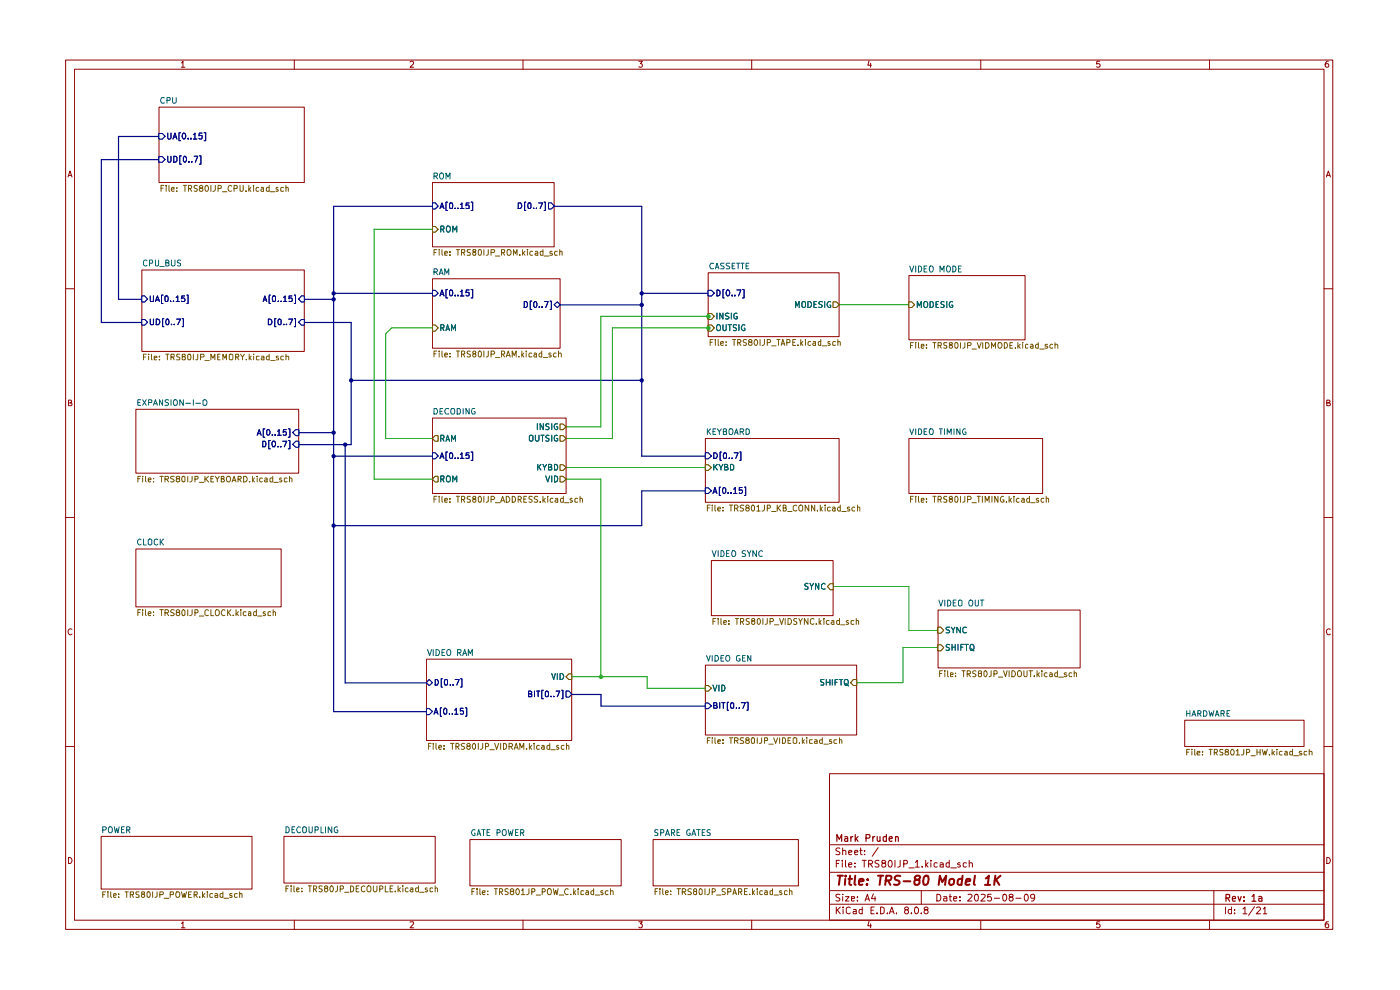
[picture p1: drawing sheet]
<svg xmlns="http://www.w3.org/2000/svg" width="297mm" height="210mm" viewBox="0 0 297 210" stroke-linecap="round" stroke-linejoin="round" font-family="sans-serif">
<g fill="none" stroke="#910000" stroke-width=".21">
<path d="M13.9 12.7h268.8v184.4h-268.8zM15.8 14.7h265.1v180.5h-265.1zM38.5 13.3h.1l.2-.3v1.3M38.5 14.3h.7M62.4 12.7v2M87 13.2l.5-.2 .3 .2-.1 .4-.7 .7h.8M111 12.7v2M135.5 13h.8l-.5 .5 .4 .1v.6h-.7M159.5 12.7v2M184.4 12.9l-.3 .9h.8M184.7 13.4v.9M208.1 12.7v2"/>
<path d="M233.3 13h-.6l-.1 .6h.7v.6h-.7M256.6 12.7v2M281.8 13a.71 .71 0 0 0-.7 .5 .71 .71 0 0 0 .3 .8l.4-.1v-.6l-.4-.1-.3 .3M14.4 37.5l.5-1.2 .4 1.2M14.5 37.2h.7M281.4 37.5l.4-1.2 .4 1.2M281.5 37.2h.6M13.9 61.3h1.9M280.9 61.3h1.8M14.5 85.5h.4l.3-.3-.2-.3h-.5v1.2h.6l.2-.5-.4-.1M281.5 85.5h.4l.2-.3-.1-.3h-.5v1.2h.6l.1-.5-.3-.1M13.9 109.8h1.9"/>
<path d="M280.9 109.8h1.8M15.3 133.5a.59 .59 0 0 0-.9 .5 .59 .59 0 0 0 .8 .6l.1-.1M282.2 133.5a.59 .59 0 0 0-.8 .5 .59 .59 0 0 0 .7 .6l.1-.1M13.9 158.4h1.9M280.9 158.4h1.8M176 164.1h104.9v31.1h-104.9zM176 179.2h104.9M178.2 180l-.6-.1-.3 .2 .1 .4 .8 .4-.1 .3h-.8M178.8 179.9v1.4M182.6 179.9v1.2l.3 .2M186.3 179.8l-1.3 1.8M14.5 181.9a.65 .65 0 0 1 .8 .6 .65 .65 0 0 1-.8 .7z"/>
<path d="M38.5 195.9l.3-.4v1.3M38.5 196.8h.7M62.4 195.2v1.9M87 195.6l.7-.1 .1 .3-.8 1h.8M111 195.2v1.9M135.5 195.5h.8l-.5 .5 .5 .2-.1 .5-.5 .1-.2-.2M159.5 195.2v1.9M176 191.8h104.9M176 188.9h104.9M176 185h104.9M177.4 192.4v1.4M177.4 183.2h.5"/>
<path d="M177.6 193l.7 .8M178.1 182.5h-.7v1.4M178.2 189.8h-.8l-.1 .3 .8 .4 .1 .4-.3 .2-.6-.1M178.3 192.4l-.9 .8M178.7 182.5v.2M178.7 183v.9M178.8 189.7v.1M178.8 180.5l.4-.1 .2 .1v.8M178.8 190.2v.9M178.9 192.4v.2M178.9 192.9v.9M179.4 190.2h.7l-.7 .9h.7"/>
<path d="M179.4 182.5v1.3l.1 .1M180 183.4l.7-.1-.2-.3-.5 .2v.6l.3 .1 .3-.1M180 180.8l.7-.1-.2-.3-.5 .1v.6l.3 .2 .3-.1M180.4 192.6l-.4-.2-.5 .3 .1 1 .4 .1 .4-.1M180.6 190.6l.7-.1-.1-.3h-.6v.8h.6M181.1 192.9h.5v.9M181.3 180.8l.7-.1-.2-.3h-.3l-.2 .1v.6l.2 .2 .4-.1M181.4 183.8v.1M181.4 183.1v.1M181.6 193.2l-.5 .1-.1 .2 .1 .3h.5M181.9 191v.1M181.9 190.2v.2"/>
<path d="M182.4 180.4h.5M182.9 192.9h-.5l-.2 .7a.45 .45 0 0 0 .7 .2M182.9 192.4v1.4M182.9 182.5h.9M183.3 182.5v1.4M183.4 181.2v.1M183.4 180.5h.1M183.5 191.1l.5-1.4 .4 1.4M183.7 190.7h.7M184.3 183.3h.6l.2-.3v-.3l-.2-.2h-.6v1.4M184.4 195.4l-.3 1h.8M184.6 183.3l.5 .6"/>
<path d="M184.7 196v.8M184.8 193.1h.5M185.3 189.6l-.4 1h.9M185.5 192.4h-.7v1.4h.7M185.6 190.2v.9M186 193.7v.1M186.5 182.6a.6 .6 0 0 0-.9 .1l.1 .4 .7 .2 .1 .2-.3 .4-.6-.1M186.8 192.4h.4l.4 .3v.8l-.4 .3h-.4zM187.3 183.1h-.1l-.1-.3 .1-.2a.48 .48 0 0 1 .7 .2l-.2 .3-.5 .1a.47 .47 0 0 0 0 .7 .47 .47 0 0 0 .7-.2l-.1-.4-.2-.2M188.3 193.7v.1M188.7 193.8l.5-1.4 .5 1.4M188.8 182.5a.76 .76 0 0 1 .5 .7 .76 .76 0 0 1-.5 .7l-.3-.2a.99 .99 0 0 1 .3-1.2z"/>
<path d="M188.8 193.4h.7M189.9 182.5v1.4M190.2 193.7v.1M191 182.5v1.3l-.5 .1M191.7 183.3l.7-.1 .1-.5-.3-.2h-.5v1.4M192.1 193l-.2-.3 .2-.3h.4l.2 .3v.2l-.7 .3-.1 .4 .2 .2h.4l.2-.2-.2-.6M192.8 184.1h1.1M193.3 193.7v.1M194.1 192.6l.2-.2a.75 .75 0 0 1 .6 .7 .75 .75 0 0 1-.6 .7l-.2-.1-.1-.4zM194.2 182.9l.4-.4v1.4M194.2 183.9h.8M195.4 193.7v.1"/>
<path d="M195.4 188.9v2.9M195.6 183.8v.1M196.4 193l-.4-.3 .4-.3h.2l.3 .3-.3 .3a.45 .45 0 0 0-.6 .4 .45 .45 0 0 0 .6 .4l.3-.2-.3-.6M196.4 182.5v1.4M196.5 183.4l.4 .5M196.9 183l-.5 .5M197.5 182.5v.2M197.5 183v.9M198.7 189.7a.73 .73 0 0 1 .9 .7 .73 .73 0 0 1-.9 .7zM198.8 183.1l-.4-.1-.2 .3v.5h.6M199.4 183.1l.5-.1 .2 .2v.7M200.1 183.3l-.7 .1v.4h.7"/>
<path d="M200.2 190.2h.6l.1 .9M200.9 190.5l-.7 .1v.4h.7M201.4 183.1l-.4-.1-.3 .3 .1 .5h.6M201.4 190.2h.5M201.4 182.5v1.4M201.5 189.7v1.3l.4 .1M201.7 184.1h1.2M202.3 190.6l.7-.1-.1-.3h-.5l-.1 .2v.6l.2 .1 .4-.1M203.7 191v.1M203.7 190.2v.2M203.7 183.1l-.4-.1-.1 .3v.1h.4l.1 .4-.1 .1-.4-.1M205 183.1l-.4-.1-.3 .3 .1 .5h.6"/>
<path d="M205.4 189.8l.5-.1 .3 .4-.9 1h.9M205.6 183.1l.4-.1 .3 .2v.7M205.6 182.5v1.4M206.9 189.8h.5a1.01 1.01 0 0 1-.2 1.3 .87 .87 0 0 1-.3-1.3zM208.1 195.2v1.9M208.1 189.8h.8l.1 .3-.9 1h.9M210.3 189.7h-.7l-.1 .7 .6-.2 .2 .3v.4l-.2 .2-.6-.1M210.9 190.5h1.1M212.8 189.8l.3-.1a.73 .73 0 0 1 .5 .7 .73 .73 0 0 1-.5 .7l-.3-.1-.1-.5zM214.3 190.3l-.2-.3 .1-.2h.6v.4l-.5 .1-.2 .2v.4l.2 .2h.4l.2-.2v-.4l-.2-.2M215.5 190.5h1.1M217.5 189.8l.1-.1a.73 .73 0 0 1 .6 .7 .73 .73 0 0 1-.6 .7l-.3-.6z"/>
<path d="M219.5 190.3l-.2 .2h-.5l-.2-.2 .1-.5 .5-.1 .3 .2-.2 1.1-.5 .1M233.3 195.5h-.6l-.1 .6 .2-.1h.3l.3 .2v.3l-.3 .3h-.3l-.2-.2M256.6 195.2v1.9M257.5 188.9v6.3M260 192.4v1.4M261.2 192.9h-.5l-.1 .3v.4l.2 .2h.4M261.2 192.4v1.4M261.9 193.7v.1M261.9 192.9v.2M263.7 192.8l.4-.4v1.4M263.7 193.8h.8M266.1 192.3l-1.2 1.9"/>
<path d="M266.6 192.6l.6-.2 .2 .4-.9 1h.9M268 192.8l.3-.4v1.4M268 193.8h.8M281.5 181.9a.65 .65 0 0 1 .7 .6 .65 .65 0 0 1-.7 .7zM281.8 195.5h-.4l-.3 .5v.5l.3 .3 .4-.1v-.7h-.4l-.3 .2"/>
</g>
<g fill="none" stroke="#910000" stroke-width=".25">
<path d="M177.5 178.5v-1.5l.5 1 .6-1v1.5M179.2 177.5h.5l.1 1M179.8 177.8l-.5 .1-.2 .2 .2 .4 .5-.1M180.5 177.5v1M180.9 177.5l-.4 .3M181.4 177v1.5M181.6 177.9l.4 .6M182 177.5l-.6 .5M183.7 177.8h.6a.45 .45 0 0 0 .1-.8h-.7v1.5M185.2 177.5v1M185.6 177.5l-.4 .3M186.1 177.5l.1 .9 .3 .1 .2-.2"/>
<path d="M186.7 177.5v1M188 177.5h-.4l-.2 .1v.7l.2 .2 .4-.1M188 177v1.5M188.6 178l.7-.2-.2-.3h-.4l-.1 .7 .3 .3 .3-.1M190 177.6l.2-.1h.3l.1 1M190 177.5v1M260.1 190.5l.7-.1 .1-.6-.8-.1v1.5M260.4 190.5l.5 .7M261.4 190.7l.7-.1-.1-.4h-.5l-.1 .7 .2 .3 .4-.1M262.6 190.2l.4 1 .3-1M263.9 191v.2M263.9 190.2v.2"/>
<path d="M265.6 190.2l.4-.5v1.5M265.6 191.2h.8M267 190.2h.6l.1 1M267.7 190.6l-.7 .1v.4h.7"/>
</g>
<g fill="none" stroke="#910000" stroke-width=".42">
<path d="M177.7 185.8h1.1M178.2 185.8l-.2 1.9M179.3 186.4l-.1 1.3M179.4 185.8v.1M180 186.4h.8M180.3 185.8l-.1 1.6 .4 .3M181.4 185.8l-.1 1.6 .2 .3M182.2 187l1-.1-.1-.4a.6 .6 0 0 0-.8 .2v.9h.7M184 187.5l-.1 .2-.1-.1 .2-.1-.1 .2M184.1 186.5v.2M186.3 185.8h1.1M186.9 185.8l-.3 1.9"/>
<path d="M187.9 186.8l1-.1 .2-.6v-.2l-.3-.1h-.8l-.2 1.9M188.4 186.8l.5 .9M191 185.8h-.8l-.4 .3 .1 .4 .8 .4 .1 .5-.4 .3-.8-.1M191.7 186.9h1.4M194.4 186.6l-.3-.2v-.3a.72 .72 0 0 1 1-.3l.1 .3-.2 .4-.8 .2a.75 .75 0 0 0-.1 .9 .72 .72 0 0 0 1-.2v-.6l-.3-.2M196 186.1l.4-.3 .5 .1a1.62 1.62 0 0 1-.5 1.8l-.5-.2-.1-.6zM199.1 187.7l.3-1.9 .5 1.3 .8-1.3-.2 1.9M201.5 186.6l.3-.2 .5 .2v.9l-.4 .2-.5-.2zM204.1 186.5l-.5-.1-.4 .4v.7l.2 .2 .6-.1M204.2 185.8l-.2 1.9M204.9 187l.9-.1v-.4h-.7l-.3 .9 .3 .3 .5-.1M206.8 185.8l-.2 1.6 .2 .3"/>
<path d="M209 187.7h1.1M209.1 186.3l.7-.5-.3 1.9M211.2 185.8l-.3 1.9M211.3 186.6l.7 1.1M212.3 185.8l-1.3 1.1"/>
</g>
<path d="M91.1 144.1l.6 .7-.6 .6-.6-.6z" fill="#fff"/>
<path d="M91.1 144.1l.6 .7-.6 .6-.6-.6zM92.3 144.1a.66 .66 0 0 1 .7 .5 .66 .66 0 0 1-.3 .7h-.4zM93.8 144h-.2v1.7h.2M94.4 144.2l.4-.1 .1 .2v.8l-.1 .2-.4-.1zM95.5 145.2v.1M96.1 145.2v.1M96.6 144.1h.8l-.5 1.2M97.7 144h.3v1.7h-.3" fill="none" stroke="#000589" stroke-width=".21"/>
<path d="M90.5 150.3h.6l.6 .6-.6 .7h-.6z" fill="#fff"/>
<path d="M90.5 150.3h.6l.6 .6-.6 .7h-.6zM92.1 151.5l.4-1.3 .4 1.3M92.2 151.2h.6M93.7 150.2h-.3v1.7h.3M94.4 150.2l.4 .3v.8a.35 .35 0 0 1-.4 .2 .35 .35 0 0 1-.3-.4l.1-.7zM95.4 151.4v.1M96 151.4v.1M96.5 150.7l.3-.5v1.3M96.5 151.5h.6M98.3 150.2h-.6v.6l.4-.1 .2 .3v.4h-.6M98.8 150.2h.2v1.7h-.2" fill="none" stroke="#000589" stroke-width=".21"/>
<path d="M120.1 146.6h.6l.6 .7-.6 .6h-.6z" fill="#fff"/>
<path d="M112.1 147.2h.5l.2-.3-.1-.2-.6-.1v1.2h.6l.1-.5-.2-.1M113.4 146.6v1.2M113.8 146.6h.7M114.2 146.6v1.2M115.3 146.4h-.4v1.8h.4M115.8 146.7l.3-.1a.86 .86 0 0 1 .1 1.2h-.3l-.2-.2zM116.9 147.7v.1M117.5 147.7v.1M118 146.6h.7l-.5 1.2M119.2 146.4h.2v1.8h-.2M120.1 146.6h.6l.6 .7-.6 .6h-.6z" fill="none" stroke="#000589" stroke-width=".21"/>
<path d="M120.7 143h.6v1.1h-.6l-.6-.6z" fill="#fff"/>
<path d="M120.7 143h.6v1.1h-.6l-.6-.6z" fill="none" stroke="#775400" stroke-width=".21"/>
<path d="M117 142.9l.5 1.2 .3-1.2M118.2 142.9v1.2M118.8 142.9a.65 .65 0 0 1 .8 .6 .65 .65 0 0 1-.8 .6z" fill="none" stroke="#006665" stroke-width=".21"/>
<g fill="#fff">
<path d="M90.5 139.8h30.8v17.3h-30.8z"/>
<path d="M99.7 178.1h32.1v9.8h-32.1z"/>
<path d="M60.2 177.4h32.1v9.9h-32.1z"/>
<path d="M118.8 101h.6l.7 .6-.7 .6h-.6z"/>
</g>
<path d="M118.8 101h.6l.7 .6-.7 .6h-.6z" fill="none" stroke="#775400" stroke-width=".21"/>
<path d="M115.8 101l.4 1.2 .4-1.2M117 101v1.2M117.6 101a.64 .64 0 0 1 .7 .6 .64 .64 0 0 1-.7 .6z" fill="none" stroke="#006665" stroke-width=".21"/>
<path d="M91.7 96h.6l.6 .7-.6 .6h-.6z" fill="#fff"/>
<path d="M91.7 96h.6l.6 .7-.6 .6h-.6zM93.3 97.2l.5-1.2 .4 1.2M93.4 96.9h.6M94.9 95.9h-.3v1.8h.3M95.5 96.1l.2-.1a.77 .77 0 0 1 .2 1.2h-.4l-.1-.1zM96.6 97.1v.1M97.1 97.1v.1M97.7 96.4l.3-.4v1.2M97.7 97.2h.7M99.5 96h-.6l-.1 .6 .2-.1h.4l.1 .1v.5h-.7M99.9 95.9h.4v1.8h-.4" fill="none" stroke="#000589" stroke-width=".21"/>
<path d="M91.7 101.6l.6-.6h.6v1.2h-.6z" fill="#fff"/>
<path d="M92.3 101h.6v1.2h-.6l-.6-.6z" fill="none" stroke="#775400" stroke-width=".21"/>
<path d="M93.5 101.6h.5l.2-.1v-.5h-.7v1.2M93.8 101.6l.4 .6M94.9 101a.46 .46 0 0 1 .6 .4v.4a.46 .46 0 0 1-.6 .4 .86 .86 0 0 1 0-1.2zM96 102.2v-1.2l.5 .8 .4-.8v1.2" fill="none" stroke="#006665" stroke-width=".21"/>
<path d="M118.8 98.6h.6l.7 .6-.7 .6h-.6z" fill="#fff"/>
<path d="M118.8 98.6h.6l.7 .6-.7 .6h-.6z" fill="none" stroke="#775400" stroke-width=".21"/>
<path d="M114.1 98.5v1.2M114.3 99l.5 .7M114.8 98.5l-.7 .7M115.2 98.5l.3 .7 .4-.7M115.5 99.2v.5M116.4 99.1h.4l.2-.3v-.2l-.6-.1v1.2h.6v-.5l-.2-.1M117.6 98.5a.66 .66 0 0 1 .7 .4 .66 .66 0 0 1-.2 .8h-.5z" fill="none" stroke="#006665" stroke-width=".21"/>
<path d="M91.7 93l.6-.6h.6v1.2h-.6z" fill="#fff"/>
<path d="M92.3 92.4h.6v1.2h-.6l-.6-.6z" fill="none" stroke="#775400" stroke-width=".21"/>
<path d="M93.5 93h.5l.2-.2v-.3l-.2-.2h-.5v1.3M93.8 93l.4 .6M94.6 93.6l.3-1.3 .5 1.3M94.7 93.3h.6M95.8 93.6v-1.3l.4 1 .4-1v1.3" fill="none" stroke="#006665" stroke-width=".21"/>
<path d="M118.8 92.4h.6l.7 .6-.7 .6h-.6z" fill="#fff"/>
<path d="M118.8 92.4h.6l.7 .6-.7 .6h-.6z" fill="none" stroke="#775400" stroke-width=".21"/>
<path d="M112.3 92.5l.3-.2 .5 .2v.9l-.3 .2-.5-.2zM113.6 92.3v1l.2 .3h.3l.2-.3v-1M114.8 92.3h.6M115.1 92.3v1.3M116.5 92.4l-.5-.1-.2 .3 .1 .2 .6 .3v.3l-.2 .2-.5-.1M117 92.3v1.3M118.2 92.4l-.1-.1a.64 .64 0 0 0-.6 .6 .64 .64 0 0 0 .6 .7l.2-.2v-.4h-.2" fill="none" stroke="#006665" stroke-width=".21"/>
<path d="M118.8 90h.6l.7 .5-.7 .6h-.6z" fill="#fff"/>
<path d="M118.8 90h.6l.7 .5-.7 .6h-.6z" fill="none" stroke="#775400" stroke-width=".21"/>
<path d="M114 89.9v1.2M115.3 89.9v1.2l-.7-1.2v1.2M116.5 90h-.6a.57 .57 0 0 0 .6 .6v.4l-.2 .1h-.5M117 89.9v1.2M118.2 90l-.1-.1a.6 .6 0 0 0-.6 .6 .6 .6 0 0 0 .7 .6l.1-.6h-.2" fill="none" stroke="#006665" stroke-width=".21"/>
<g fill="#fff">
<path d="M91.7 88.7h28.4v16h-28.4z"/>
<path d="M21.5 177.4h32v11.2h-32z"/>
<path d="M28.8 116.5h30.8v12.2h-30.8z"/>
<path d="M62.1 91.7l.7-.6h.6v1.3h-.6z"/>
</g>
<path d="M54.6 92.3l.4-1.2 .4 1.2M54.6 92h.6M56.2 91h-.4v1.7h.4M56.6 91.3l.2-.2 .3 .1a.66 .66 0 0 1-.3 1.1l-.2-.2zM57.8 92.2v.1M58.4 92.2v.1M58.9 91.5l.3-.4v1.2M58.9 92.3h.7M60.7 91.1h-.5l-.1 .6 .1-.1h.4l.1 .1v.5h-.6M61.2 91h.3v1.7h-.3M62.1 91.7l.7-.6h.6v1.3h-.6z" fill="none" stroke="#000589" stroke-width=".21"/>
<path d="M62.8 93.6h.6v1.3h-.6l-.7-.6z" fill="#fff"/>
<path d="M55.7 93.6a.66 .66 0 0 1 .7 .4 .66 .66 0 0 1-.2 .8h-.5zM57.4 93.4h-.4v1.8h.4M57.9 93.6l.4 .1a.87 .87 0 0 1 0 1.1l-.4-.1a.94 .94 0 0 1 0-1.1zM59 94.7v.1M59.6 94.7v.1M60 93.6h.8l-.5 1.2M61.2 93.4h.3v1.8h-.3M62.8 93.6h.6v1.3h-.6l-.7-.6z" fill="none" stroke="#000589" stroke-width=".21"/>
<g fill="#fff">
<path d="M28.8 86.8h34.6v13.6h-34.6z"/>
<path d="M117.6 64.6l.6-.6 .6 .6-.6 .6z"/>
</g>
<path d="M111.2 64h.3l.4 .3v.6l-.4 .3h-.3zM112.8 63.9h-.3v1.8h.3M113.5 64a.68 .68 0 0 1 .4 .6 .68 .68 0 0 1-.4 .6l-.3-.2v-.8zM114.4 65.1v.1M115 65.1v.1M115.5 64h.8l-.5 1.2M116.7 63.9h.3v1.8h-.3M117.6 64.6l.6-.6 .6 .6-.6 .6z" fill="none" stroke="#000589" stroke-width=".21"/>
<path d="M91.7 61.6h.6l.6 .6-.6 .6h-.6z" fill="#fff"/>
<path d="M91.7 61.6h.6l.6 .6-.6 .6h-.6zM93.3 62.8l.5-1.3 .4 1.3M93.4 62.4h.6M94.9 61.4h-.3v1.8h.3M95.5 61.6h.4a.75 .75 0 0 1-.3 1.2l-.2-.3zM96.6 62.6v.2M97.1 62.6v.2M97.7 61.8h.1l.2-.3v1.3M97.7 62.8h.7M99.5 61.5h-.6l-.1 .6 .6-.1 .1 .6-.1 .2h-.4l-.2-.2M99.9 61.4h.4v1.8h-.4" fill="none" stroke="#000589" stroke-width=".21"/>
<path d="M91.7 69h.6l.6 .5-.6 .7h-.6z" fill="#fff"/>
<path d="M91.7 69h.6l.6 .5-.6 .7h-.6z" fill="none" stroke="#775400" stroke-width=".21"/>
<path d="M93.5 69.5h.7v-.5l-.2-.1h-.5v1.2M93.8 69.5l.4 .6M94.6 70.1l.3-1.2 .5 1.2M94.7 69.8h.6M95.8 70.1v-1.2l.4 .9 .4-.9v1.2" fill="none" stroke="#006665" stroke-width=".21"/>
<g fill="#fff">
<path d="M91.7 59.1h27.1v14.8h-27.1z"/>
<path d="M91.7 48h.6l.6 .6-.6 .6h-.6z"/>
</g>
<path d="M91.7 48h.6l.6 .6-.6 .6h-.6z" fill="none" stroke="#775400" stroke-width=".21"/>
<path d="M93.5 48.6h.5l.2-.1v-.5h-.7v1.2M93.8 48.6l.4 .6M94.9 48a.46 .46 0 0 1 .6 .4l-.1 .7-.5 .1a.86 .86 0 0 1 0-1.2zM96 49.2v-1.2l.5 .8 .4-.8v1.2" fill="none" stroke="#006665" stroke-width=".21"/>
<path d="M91.7 43h.6l.6 .7-.6 .6h-.6z" fill="#fff"/>
<path d="M91.7 43h.6l.6 .7-.6 .6h-.6zM93.3 44.2l.5-1.2 .4 1.2M93.4 43.9h.6M94.9 42.9h-.3v1.8h.3M95.4 43.2l.1-.2 .5 .1v.7l-.1 .4h-.4l-.1-.2zM96.6 44.1v.1M97.1 44.1v.1M97.7 43.4l.3-.4v1.2M97.7 44.2h.7M99.5 43h-.6l-.1 .6 .2-.1h.4l.1 .1v.5h-.7M99.9 42.9h.4v1.8h-.4" fill="none" stroke="#000589" stroke-width=".21"/>
<path d="M116.4 43h.6l.6 .7-.6 .6h-.6z" fill="#fff"/>
<path d="M109.9 43h.5l.2 .3 .1 .4-.3 .5h-.5zM111.5 42.9h-.2v1.8h.2M112.1 43.1l.4-.1 .1 .2v.8l-.1 .2-.4-.1zM113.2 44.1v.1M113.8 44.1v.1M114.3 43h.8l-.5 1.2M115.4 42.9h.3v1.8h-.3M116.4 43h.6l.6 .7-.6 .6h-.6z" fill="none" stroke="#000589" stroke-width=".21"/>
<g fill="#fff">
<path d="M91.7 38.7h25.9v13.7h-25.9z"/>
<path d="M150.2 61.6h.7l.6 .6-.6 .6h-.7z"/>
</g>
<path d="M150.2 61.6h.7l.6 .6-.6 .6h-.7zM152.1 61.5a.64 .64 0 0 1 .7 .6 .64 .64 0 0 1-.7 .7zM153.6 61.4h-.2v1.8h.2M154.2 61.6a.61 .61 0 0 1 .7 .4 .61 .61 0 0 1-.3 .7 .6 .6 0 0 1-.6-.4 .6 .6 0 0 1 .2-.7zM155.3 62.6v.2M155.9 62.6v.2M156.3 61.5h.9l-.5 1.3M157.5 61.4h.4v1.8h-.4" fill="none" stroke="#000589" stroke-width=".21"/>
<path d="M176.7 64h.7l.6 .6-.6 .6h-.7z" fill="#fff"/>
<path d="M176.7 64h.7l.6 .6-.6 .6h-.7z" fill="none" stroke="#775400" stroke-width=".21"/>
<path d="M168.8 65.2v-1.2l.3 .9 .4-.9v1.2M170.1 64.1l.3-.1 .5 .1v1l-.3 .1-.5-.1zM171.4 64a.65 .65 0 0 1 .8 .6 .65 .65 0 0 1-.8 .6zM172.7 64.6h.4M173.3 64h-.6v1.2h.6M174.5 64h-.6l-.2 .2 .1 .3 .7 .4-.3 .3-.5-.1M175 64v1.2M176.2 64h-.1a.64 .64 0 0 0-.6 .6 .64 .64 0 0 0 .6 .6l.1-.1v-.4h-.1" fill="none" stroke="#006665" stroke-width=".21"/>
<path d="M150.2 66.5h.7l.6 .6-.6 .7h-.7z" fill="#fff"/>
<path d="M150.2 66.5h.7l.6 .6-.6 .7h-.7z" fill="none" stroke="#775400" stroke-width=".21"/>
<path d="M152.1 66.4v1.3M153.4 66.4v1.3l-.7-1.3v1.3M154.6 66.5l-.5-.1-.2 .3 .1 .3 .6 .2v.4h-.7M155.1 66.4v1.3M156.3 66.5l-.1-.1a.64 .64 0 0 0-.5 .6 .64 .64 0 0 0 .5 .7l.2-.1v-.4h-.2" fill="none" stroke="#006665" stroke-width=".21"/>
<path d="M150.2 69h.7l.6 .5-.6 .7h-.7z" fill="#fff"/>
<path d="M150.2 69h.7l.6 .5-.6 .7h-.7z" fill="none" stroke="#775400" stroke-width=".21"/>
<path d="M152.3 68.9h.2a.73 .73 0 0 1 0 1.2h-.2a.86 .86 0 0 1 0-1.2zM153.4 68.9v1l.2 .2h.4v-1.2M154.5 68.9h.6M154.8 68.9v1.2M156.2 69l-.5-.1-.1 .1v.4l.6 .4-.2 .3h-.4M156.8 68.9v1.2M158 69a.58 .58 0 0 0-.7 .5 .58 .58 0 0 0 .7 .6v-.5h-.1" fill="none" stroke="#006665" stroke-width=".21"/>
<g fill="#fff">
<path d="M150.2 57.9h27.8v13.5h-27.8z"/>
<path d="M138.6 178.1h30.8v9.8h-30.8z"/>
<path d="M149.6 145.4h.6l.7 .6-.7 .6h-.6z"/>
</g>
<path d="M149.6 145.4h.6l.7 .6-.7 .6h-.6z" fill="none" stroke="#775400" stroke-width=".21"/>
<path d="M151.3 145.3l.4 1.3 .4-1.3M152.5 145.3v1.3M153.1 145.3a.64 .64 0 0 1 .7 .7 .64 .64 0 0 1-.7 .6z" fill="none" stroke="#006665" stroke-width=".21"/>
<path d="M181.1 144.1h.6v1.3h-.6l-.6-.6z" fill="#fff"/>
<path d="M181.1 144.1h.6v1.3h-.6l-.6-.6z" fill="none" stroke="#775400" stroke-width=".21"/>
<path d="M174.8 144.1l-.7 .1v.4l.7 .4-.1 .3h-.6M175.3 144.1v1.2M175.3 144.7h.8M176.1 144.1v1.2M176.6 144.1v1.2M177.2 144.7h.4M177.8 144.1h-.6v1.2M178.1 144.1h.7M178.4 144.1v1.2M179.3 144.1h.5l.1 .2 .1 .6-.2 .4h-.5l-.1-.1-.1-.6zM179.4 145.1h.2l.4 .4" fill="none" stroke="#006665" stroke-width=".21"/>
<path d="M149.6 149.1h.6l.7 .6-.7 .6h-.6z" fill="#fff"/>
<path d="M149.6 149.1h.6l.7 .6-.7 .6h-.6zM151.4 149.6h.6v-.5l-.6-.1v1.2h.6l.2-.3-.4-.3M152.7 149v1.2M153.1 149h.7M153.5 149v1.2M154.6 149h-.3v1.7h.3M155.1 149.1l.3-.1 .3 .3v.8l-.2 .1h-.4zM156.2 150.2h.1M156.8 150.2h.1M157.3 149h.8l-.5 1.2M158.4 149h.3v1.7h-.3" fill="none" stroke="#000589" stroke-width=".21"/>
<g fill="#fff">
<path d="M149.6 141.1h32.1v14.8h-32.1z"/>
<path d="M176.1 123.8h.6v1.3h-.6l-.5-.7z"/>
</g>
<path d="M176.1 123.8h.6v1.3h-.6l-.5-.7z" fill="none" stroke="#775400" stroke-width=".21"/>
<path d="M171.4 123.8l-.4-.1-.3 .3 .2 .3 .5 .2v.4h-.7M171.8 123.7l.4 .7 .4-.7M172.2 124.4v.6M173.7 123.7v1.3l-.7-1.3v1.3M175 123.9l-.3-.2-.4 .4v.7l.4 .2 .3-.1" fill="none" stroke="#006665" stroke-width=".21"/>
<g fill="#fff">
<path d="M150.9 118.9h25.8v11.7h-25.8z"/>
<path d="M149.6 98.6h.6l.7 .6-.7 .6h-.6z"/>
</g>
<path d="M149.6 98.6h.6l.7 .6-.7 .6h-.6z" fill="none" stroke="#775400" stroke-width=".21"/>
<path d="M151.4 98.5v1.2M151.7 99l.5 .7M152.2 98.5l-.8 .7M152.5 98.5l.4 .7 .5-.7M152.9 99.2v.5M153.7 99.1l.6-.1v-.4l-.6-.1v1.2h.6l.2-.3-.4-.3M155 98.5h.3l.4 .3v.6l-.2 .3h-.5z" fill="none" stroke="#006665" stroke-width=".21"/>
<path d="M149.6 103.5h.6l.7 .6-.7 .6h-.6z" fill="#fff"/>
<path d="M149.6 103.5h.6l.7 .6-.7 .6h-.6zM151.3 104.7l.4-1.3 .4 1.3M151.4 104.3h.6M152.9 103.3h-.3v1.8h.3M153.5 103.4l.5 .3v.7l-.3 .3a.75 .75 0 0 1-.2-1.3zM154.5 104.5v.2M155.1 104.5v.2M155.7 103.8l.3-.4v1.3M155.7 104.7h.6M157.4 103.4h-.6v.6l.5-.1 .2 .5-.2 .3-.5-.2M157.9 103.3h.3v1.8h-.3" fill="none" stroke="#000589" stroke-width=".21"/>
<path d="M149.6 96h.6l.7 .7-.7 .6h-.6z" fill="#fff"/>
<path d="M149.6 96h.6l.7 .7-.7 .6h-.6zM151.4 96a.66 .66 0 0 1 .7 .4 .66 .66 0 0 1-.2 .8h-.5zM153 95.9h-.2v1.8h.2M153.5 96.1l.4-.1 .2 .3v.8l-.1 .1-.5-.1zM154.7 97.1v.1M155.3 97.1v.1M155.7 96h.9l-.5 1.2M156.9 95.9h.3v1.8h-.3" fill="none" stroke="#000589" stroke-width=".21"/>
<g fill="#fff">
<path d="M149.6 93h28.4v13.5h-28.4z"/>
<path d="M192.8 93h28.4v11.7h-28.4z"/>
<path d="M192.8 64h.6l.6 .6-.6 .6h-.6z"/>
</g>
<path d="M192.8 64h.6l.6 .6-.6 .6h-.6z" fill="none" stroke="#775400" stroke-width=".21"/>
<path d="M194.6 65.2v-1.2l.4 .9 .4-.9v1.2M196.2 64a.46 .46 0 0 1 .6 .4v.4a.46 .46 0 0 1-.6 .4 .86 .86 0 0 1 0-1.2zM197.3 64a.52 .52 0 0 1 .7 .3v.6a.52 .52 0 0 1-.7 .3zM198.6 64.6h.3M199.1 64h-.5v1.2h.5M200.3 64h-.4l-.3 .2 .1 .3 .6 .2v.4l-.2 .1-.5-.1M200.9 64v1.2M202.1 64h-.1a.64 .64 0 0 0-.6 .6 .64 .64 0 0 0 .5 .6l.2-.1v-.4h-.2" fill="none" stroke="#006665" stroke-width=".21"/>
<g fill="#fff">
<path d="M192.8 58.5h24.7v13.6h-24.7z"/>
<path d="M251.3 152.8h25.3v5.6h-25.3z"/>
<path d="M199 133h.6l.6 .7-.6 .6h-.6z"/>
</g>
<path d="M199 133h.6l.6 .7-.6 .6h-.6z" fill="none" stroke="#775400" stroke-width=".21"/>
<path d="M201.5 133h-.6l-.2 .2 .3 .4h.2l.3 .3-.2 .3h-.6M201.8 133l.4 .6 .4-.6M202.2 133.6v.6M203.7 133v1.2l-.7-1.2v1.2M205 133.1l-.5-.1-.2 .3v.7l.2 .2 .5-.1" fill="none" stroke="#006665" stroke-width=".21"/>
<path d="M199 136.8h.6l.6 .6-.6 .6h-.6z" fill="#fff"/>
<path d="M199 136.8h.6l.6 .6-.6 .6h-.6z" fill="none" stroke="#775400" stroke-width=".21"/>
<path d="M201.5 136.8l-.5-.1-.3 .2 .1 .3a.57 .57 0 0 1 .6 .7h-.7M202 136.7v1.3M202 137.3h.6M202.6 136.7v1.3M203.2 136.7v1.3M203.8 137.3h.5M204.4 136.7h-.6v1.3M204.7 136.7h.7M205 136.7v1.3M205.9 136.9l.1-.2 .4 .1a.74 .74 0 0 1 .1 1l-.5 .2a.9 .9 0 0 1-.1-1.1zM206 137.6l.6 .4" fill="none" stroke="#006665" stroke-width=".21"/>
<g fill="#fff">
<path d="M199 129.4h30.1v12.3h-30.1z"/>
<path d="M33.7 33.2h.7l.6 .6-.6 .6h-.7z"/>
</g>
<path d="M33.7 33.2h.7l.6 .6-.6 .6h-.7zM35.6 33.1v1.1l.2 .2h.2l.3-.2v-1.1M36.9 33.1a.52 .52 0 0 1 .6 .4v.6a.52 .52 0 0 1-.6 .3zM38.5 33.1h-.4v1.7h.4M39.2 33.1a.68 .68 0 0 1 .4 .7 .68 .68 0 0 1-.4 .6l-.3-.2v-.8zM40.1 34.2v.2M40.7 34.2v.2M41.2 33.1h.7l-.5 1.3M42.3 33.1h.3v1.7h-.3" fill="none" stroke="#000589" stroke-width=".21"/>
<path d="M33.7 28.3h.7l.6 .6-.6 .6h-.7z" fill="#fff"/>
<path d="M33.7 28.3h.7l.6 .6-.6 .6h-.7zM35.6 28.2v1.1l.2 .2h.2l.3-.3v-1M36.7 29.5l.4-1.3 .4 1.3M36.8 29.1h.6M38.3 28.1h-.3v1.7h.3M38.8 28.3h.1a.6 .6 0 0 1 .6 .4 .6 .6 0 0 1-.3 .7l-.1 .1a.75 .75 0 0 1-.3-1.2zM39.9 29.3v.2M40.5 29.3v.2M41 28.6l.4-.4v1.3M41 29.5h.8M42.9 28.2h-.6l-.1 .6 .6-.1 .1 .6-.2 .2h-.3l-.2-.2M43.3 28.1h.3v1.7h-.3" fill="none" stroke="#000589" stroke-width=".21"/>
<g fill="#fff">
<path d="M33.7 22.7h30.9v16h-30.9z"/>
<path d="M30.1 62.8h.6l.6 .7-.6 .5h-.6z"/>
</g>
<path d="M30.1 62.8h.6l.6 .7-.6 .5h-.6zM31.9 62.8l.1 1.2 .5-.1v-1.1M33 64l.4-1.2 .4 1.2M33.1 63.6h.6M34.6 62.6h-.4v1.8h.4M35 62.9l.2-.1 .4 .1 .1 .6-.2 .5-.4-.1zM36.2 63.9v.1M36.8 63.9v.1M37.4 63.1l.3-.3v1.2M37.4 64h.7M39.2 62.8h-.6l-.1 .6 .1-.2h.4l.2 .3v.4h-.7M39.7 62.6h.2v1.8h-.2" fill="none" stroke="#000589" stroke-width=".21"/>
<path d="M64 62.8h.6v1.2h-.6l-.6-.5z" fill="#fff"/>
<path d="M55.8 64l.4-1.2 .4 1.2M55.9 63.6h.6M57.4 62.6h-.3v1.8h.3M57.9 62.9l.4-.1 .2 .1v.8l-.2 .3-.4-.1zM59 63.9v.1M59.6 63.9v.1M60.2 63.1l.3-.3v1.2M60.2 64h.6M61.9 62.8h-.6v.5a.45 .45 0 0 1 .6 .1 .45 .45 0 0 1 0 .6l-.6-.1M62.4 62.6h.3v1.8h-.3M64 62.8h.6v1.2h-.6l-.6-.5z" fill="none" stroke="#000589" stroke-width=".21"/>
<path d="M63.4 68.4l.6-.6h.6v1.2h-.6z" fill="#fff"/>
<path d="M56.9 67.7a.66 .66 0 0 1 .8 .4 .66 .66 0 0 1-.3 .8h-.5zM58.5 67.6h-.2v1.7h.2M59 67.8l.4-.1 .2 .2v.8l-.1 .2-.5-.1zM60.2 68.8v.1M60.7 68.8v.1M61.3 67.7h.8l-.6 1.2M62.4 67.6h.3v1.7h-.3M64 67.8h.6v1.2h-.6l-.6-.6z" fill="none" stroke="#000589" stroke-width=".21"/>
<path d="M30.1 67.8h.6l.6 .6-.6 .6h-.6z" fill="#fff"/>
<path d="M30.1 67.8h.6l.6 .6-.6 .6h-.6zM31.9 67.7l.1 1.2 .5-.1v-1.1M33.1 67.7a.66 .66 0 0 1 .8 .4 .66 .66 0 0 1-.3 .8h-.5zM34.8 67.6h-.3v1.7h.3M35.3 67.8l.3-.1a.86 .86 0 0 1 .1 1.2l-.4-.1zM36.4 68.8v.1M37 68.8v.1M37.5 67.7h.8l-.6 1.2M38.6 67.6h.3v1.7h-.3" fill="none" stroke="#000589" stroke-width=".21"/>
<g fill="#fff">
<path d="M30.1 57.3h34.5v17.2h-34.5z"/>
<path d="M91.1 144.1l.6 .7-.6 .6-.6-.6z"/>
</g>
<path d="M91.1 144.1l.6 .7-.6 .6-.6-.6zM92.3 144.1a.66 .66 0 0 1 .7 .5 .66 .66 0 0 1-.3 .7h-.4zM93.8 144h-.2v1.7h.2M94.4 144.2l.4-.1 .1 .2v.8l-.1 .2-.4-.1zM95.5 145.2v.1M96.1 145.2v.1M96.6 144.1h.8l-.5 1.2M97.7 144h.3v1.7h-.3" fill="none" stroke="#000589" stroke-width=".21"/>
<path d="M90.5 150.3h.6l.6 .6-.6 .7h-.6z" fill="#fff"/>
<path d="M90.5 150.3h.6l.6 .6-.6 .7h-.6zM92.1 151.5l.4-1.3 .4 1.3M92.2 151.2h.6M93.7 150.2h-.3v1.7h.3M94.4 150.2l.4 .3v.8a.35 .35 0 0 1-.4 .2 .35 .35 0 0 1-.3-.4l.1-.7zM95.4 151.4v.1M96 151.4v.1M96.5 150.7l.3-.5v1.3M96.5 151.5h.6M98.3 150.2h-.6v.6l.4-.1 .2 .3v.4h-.6M98.8 150.2h.2v1.7h-.2" fill="none" stroke="#000589" stroke-width=".21"/>
<path d="M120.1 146.6h.6l.6 .7-.6 .6h-.6z" fill="#fff"/>
<path d="M112.1 147.2h.5l.2-.3-.1-.2-.6-.1v1.2h.6l.1-.5-.2-.1M113.4 146.6v1.2M113.8 146.6h.7M114.2 146.6v1.2M115.3 146.4h-.4v1.8h.4M115.8 146.7l.3-.1a.86 .86 0 0 1 .1 1.2h-.3l-.2-.2zM116.9 147.7v.1M117.5 147.7v.1M118 146.6h.7l-.5 1.2M119.2 146.4h.2v1.8h-.2M120.1 146.6h.6l.6 .7-.6 .6h-.6z" fill="none" stroke="#000589" stroke-width=".21"/>
<path d="M120.7 143h.6v1.1h-.6l-.6-.6z" fill="#fff"/>
<path d="M120.7 143h.6v1.1h-.6l-.6-.6z" fill="none" stroke="#775400" stroke-width=".21"/>
<path d="M117 142.9l.5 1.2 .3-1.2M118.2 142.9v1.2M118.8 142.9a.65 .65 0 0 1 .8 .6 .65 .65 0 0 1-.8 .6z" fill="none" stroke="#006665" stroke-width=".21"/>
<path d="M90.5 139.8h30.8v17.3h-30.8zM60.2 177.4h32.1v9.9h-32.1zM99.7 178.1h32.1v9.8h-32.1z" fill="none" stroke="#910000" stroke-width=".21"/>
<path d="M118.8 101h.6l.7 .6-.7 .6h-.6z" fill="#fff"/>
<path d="M118.8 101h.6l.7 .6-.7 .6h-.6z" fill="none" stroke="#775400" stroke-width=".21"/>
<path d="M115.8 101l.4 1.2 .4-1.2M117 101v1.2M117.6 101a.64 .64 0 0 1 .7 .6 .64 .64 0 0 1-.7 .6z" fill="none" stroke="#006665" stroke-width=".21"/>
<path d="M91.7 96h.6l.6 .7-.6 .6h-.6z" fill="#fff"/>
<path d="M91.7 96h.6l.6 .7-.6 .6h-.6zM93.3 97.2l.5-1.2 .4 1.2M93.4 96.9h.6M94.9 95.9h-.3v1.8h.3M95.5 96.1l.2-.1a.77 .77 0 0 1 .2 1.2h-.4l-.1-.1zM96.6 97.1v.1M97.1 97.1v.1M97.7 96.4l.3-.4v1.2M97.7 97.2h.7M99.5 96h-.6l-.1 .6 .2-.1h.4l.1 .1v.5h-.7M99.9 95.9h.4v1.8h-.4" fill="none" stroke="#000589" stroke-width=".21"/>
<path d="M91.7 101.6l.6-.6h.6v1.2h-.6z" fill="#fff"/>
<path d="M92.3 101h.6v1.2h-.6l-.6-.6z" fill="none" stroke="#775400" stroke-width=".21"/>
<path d="M93.5 101.6h.5l.2-.1v-.5h-.7v1.2M93.8 101.6l.4 .6M94.9 101a.46 .46 0 0 1 .6 .4v.4a.46 .46 0 0 1-.6 .4 .86 .86 0 0 1 0-1.2zM96 102.2v-1.2l.5 .8 .4-.8v1.2" fill="none" stroke="#006665" stroke-width=".21"/>
<path d="M118.8 98.6h.6l.7 .6-.7 .6h-.6z" fill="#fff"/>
<path d="M118.8 98.6h.6l.7 .6-.7 .6h-.6z" fill="none" stroke="#775400" stroke-width=".21"/>
<path d="M114.1 98.5v1.2M114.3 99l.5 .7M114.8 98.5l-.7 .7M115.2 98.5l.3 .7 .4-.7M115.5 99.2v.5M116.4 99.1h.4l.2-.3v-.2l-.6-.1v1.2h.6v-.5l-.2-.1M117.6 98.5a.66 .66 0 0 1 .7 .4 .66 .66 0 0 1-.2 .8h-.5z" fill="none" stroke="#006665" stroke-width=".21"/>
<path d="M91.7 93l.6-.6h.6v1.2h-.6z" fill="#fff"/>
<path d="M92.3 92.4h.6v1.2h-.6l-.6-.6z" fill="none" stroke="#775400" stroke-width=".21"/>
<path d="M93.5 93h.5l.2-.2v-.3l-.2-.2h-.5v1.3M93.8 93l.4 .6M94.6 93.6l.3-1.3 .5 1.3M94.7 93.3h.6M95.8 93.6v-1.3l.4 1 .4-1v1.3" fill="none" stroke="#006665" stroke-width=".21"/>
<path d="M118.8 92.4h.6l.7 .6-.7 .6h-.6z" fill="#fff"/>
<path d="M118.8 92.4h.6l.7 .6-.7 .6h-.6z" fill="none" stroke="#775400" stroke-width=".21"/>
<path d="M112.3 92.5l.3-.2 .5 .2v.9l-.3 .2-.5-.2zM113.6 92.3v1l.2 .3h.3l.2-.3v-1M114.8 92.3h.6M115.1 92.3v1.3M116.5 92.4l-.5-.1-.2 .3 .1 .2 .6 .3v.3l-.2 .2-.5-.1M117 92.3v1.3M118.2 92.4l-.1-.1a.64 .64 0 0 0-.6 .6 .64 .64 0 0 0 .6 .7l.2-.2v-.4h-.2" fill="none" stroke="#006665" stroke-width=".21"/>
<path d="M118.8 90h.6l.7 .5-.7 .6h-.6z" fill="#fff"/>
<path d="M118.8 90h.6l.7 .5-.7 .6h-.6z" fill="none" stroke="#775400" stroke-width=".21"/>
<path d="M114 89.9v1.2M115.3 89.9v1.2l-.7-1.2v1.2M116.5 90h-.6a.57 .57 0 0 0 .6 .6v.4l-.2 .1h-.5M117 89.9v1.2M118.2 90l-.1-.1a.6 .6 0 0 0-.6 .6 .6 .6 0 0 0 .7 .6l.1-.6h-.2" fill="none" stroke="#006665" stroke-width=".21"/>
<path d="M91.7 88.7h28.4v16h-28.4zM28.8 116.5h30.8v12.2h-30.8zM21.5 177.4h32v11.2h-32z" fill="none" stroke="#910000" stroke-width=".21"/>
<path d="M62.1 91.7l.7-.6h.6v1.3h-.6z" fill="#fff"/>
<path d="M54.6 92.3l.4-1.2 .4 1.2M54.6 92h.6M56.2 91h-.4v1.7h.4M56.6 91.3l.2-.2 .3 .1a.66 .66 0 0 1-.3 1.1l-.2-.2zM57.8 92.2v.1M58.4 92.2v.1M58.9 91.5l.3-.4v1.2M58.9 92.3h.7M60.7 91.1h-.5l-.1 .6 .1-.1h.4l.1 .1v.5h-.6M61.2 91h.3v1.7h-.3M62.1 91.7l.7-.6h.6v1.3h-.6z" fill="none" stroke="#000589" stroke-width=".21"/>
<path d="M62.8 93.6h.6v1.3h-.6l-.7-.6z" fill="#fff"/>
<path d="M55.7 93.6a.66 .66 0 0 1 .7 .4 .66 .66 0 0 1-.2 .8h-.5zM57.4 93.4h-.4v1.8h.4M57.9 93.6l.4 .1a.87 .87 0 0 1 0 1.1l-.4-.1a.94 .94 0 0 1 0-1.1zM59 94.7v.1M59.6 94.7v.1M60 93.6h.8l-.5 1.2M61.2 93.4h.3v1.8h-.3M62.8 93.6h.6v1.3h-.6l-.7-.6z" fill="none" stroke="#000589" stroke-width=".21"/>
<path d="M28.8 86.8h34.6v13.6h-34.6z" fill="none" stroke="#910000" stroke-width=".21"/>
<path d="M117.6 64.6l.6-.6 .6 .6-.6 .6z" fill="#fff"/>
<path d="M111.2 64h.3l.4 .3v.6l-.4 .3h-.3zM112.8 63.9h-.3v1.8h.3M113.5 64a.68 .68 0 0 1 .4 .6 .68 .68 0 0 1-.4 .6l-.3-.2v-.8zM114.4 65.1v.1M115 65.1v.1M115.5 64h.8l-.5 1.2M116.7 63.9h.3v1.8h-.3M117.6 64.6l.6-.6 .6 .6-.6 .6z" fill="none" stroke="#000589" stroke-width=".21"/>
<path d="M91.7 61.6h.6l.6 .6-.6 .6h-.6z" fill="#fff"/>
<path d="M91.7 61.6h.6l.6 .6-.6 .6h-.6zM93.3 62.8l.5-1.3 .4 1.3M93.4 62.4h.6M94.9 61.4h-.3v1.8h.3M95.5 61.6h.4a.75 .75 0 0 1-.3 1.2l-.2-.3zM96.6 62.6v.2M97.1 62.6v.2M97.7 61.8h.1l.2-.3v1.3M97.7 62.8h.7M99.5 61.5h-.6l-.1 .6 .6-.1 .1 .6-.1 .2h-.4l-.2-.2M99.9 61.4h.4v1.8h-.4" fill="none" stroke="#000589" stroke-width=".21"/>
<path d="M91.7 69h.6l.6 .5-.6 .7h-.6z" fill="#fff"/>
<path d="M91.7 69h.6l.6 .5-.6 .7h-.6z" fill="none" stroke="#775400" stroke-width=".21"/>
<path d="M93.5 69.5h.7v-.5l-.2-.1h-.5v1.2M93.8 69.5l.4 .6M94.6 70.1l.3-1.2 .5 1.2M94.7 69.8h.6M95.8 70.1v-1.2l.4 .9 .4-.9v1.2" fill="none" stroke="#006665" stroke-width=".21"/>
<path d="M91.7 59.1h27.1v14.8h-27.1z" fill="none" stroke="#910000" stroke-width=".21"/>
<path d="M91.7 48h.6l.6 .6-.6 .6h-.6z" fill="#fff"/>
<path d="M91.7 48h.6l.6 .6-.6 .6h-.6z" fill="none" stroke="#775400" stroke-width=".21"/>
<path d="M93.5 48.6h.5l.2-.1v-.5h-.7v1.2M93.8 48.6l.4 .6M94.9 48a.46 .46 0 0 1 .6 .4l-.1 .7-.5 .1a.86 .86 0 0 1 0-1.2zM96 49.2v-1.2l.5 .8 .4-.8v1.2" fill="none" stroke="#006665" stroke-width=".21"/>
<path d="M91.7 43h.6l.6 .7-.6 .6h-.6z" fill="#fff"/>
<path d="M91.7 43h.6l.6 .7-.6 .6h-.6zM93.3 44.2l.5-1.2 .4 1.2M93.4 43.9h.6M94.9 42.9h-.3v1.8h.3M95.4 43.2l.1-.2 .5 .1v.7l-.1 .4h-.4l-.1-.2zM96.6 44.1v.1M97.1 44.1v.1M97.7 43.4l.3-.4v1.2M97.7 44.2h.7M99.5 43h-.6l-.1 .6 .2-.1h.4l.1 .1v.5h-.7M99.9 42.9h.4v1.8h-.4" fill="none" stroke="#000589" stroke-width=".21"/>
<path d="M116.4 43h.6l.6 .7-.6 .6h-.6z" fill="#fff"/>
<path d="M109.9 43h.5l.2 .3 .1 .4-.3 .5h-.5zM111.5 42.9h-.2v1.8h.2M112.1 43.1l.4-.1 .1 .2v.8l-.1 .2-.4-.1zM113.2 44.1v.1M113.8 44.1v.1M114.3 43h.8l-.5 1.2M115.4 42.9h.3v1.8h-.3M116.4 43h.6l.6 .7-.6 .6h-.6z" fill="none" stroke="#000589" stroke-width=".21"/>
<path d="M91.7 38.7h25.9v13.7h-25.9z" fill="none" stroke="#910000" stroke-width=".21"/>
<path d="M150.2 61.6h.7l.6 .6-.6 .6h-.7z" fill="#fff"/>
<path d="M150.2 61.6h.7l.6 .6-.6 .6h-.7zM152.1 61.5a.64 .64 0 0 1 .7 .6 .64 .64 0 0 1-.7 .7zM153.6 61.4h-.2v1.8h.2M154.2 61.6a.61 .61 0 0 1 .7 .4 .61 .61 0 0 1-.3 .7 .6 .6 0 0 1-.6-.4 .6 .6 0 0 1 .2-.7zM155.3 62.6v.2M155.9 62.6v.2M156.3 61.5h.9l-.5 1.3M157.5 61.4h.4v1.8h-.4" fill="none" stroke="#000589" stroke-width=".21"/>
<path d="M176.7 64h.7l.6 .6-.6 .6h-.7z" fill="#fff"/>
<path d="M176.7 64h.7l.6 .6-.6 .6h-.7z" fill="none" stroke="#775400" stroke-width=".21"/>
<path d="M168.8 65.2v-1.2l.3 .9 .4-.9v1.2M170.1 64.1l.3-.1 .5 .1v1l-.3 .1-.5-.1zM171.4 64a.65 .65 0 0 1 .8 .6 .65 .65 0 0 1-.8 .6zM172.7 64.6h.4M173.3 64h-.6v1.2h.6M174.5 64h-.6l-.2 .2 .1 .3 .7 .4-.3 .3-.5-.1M175 64v1.2M176.2 64h-.1a.64 .64 0 0 0-.6 .6 .64 .64 0 0 0 .6 .6l.1-.1v-.4h-.1" fill="none" stroke="#006665" stroke-width=".21"/>
<path d="M150.2 66.5h.7l.6 .6-.6 .7h-.7z" fill="#fff"/>
<path d="M150.2 66.5h.7l.6 .6-.6 .7h-.7z" fill="none" stroke="#775400" stroke-width=".21"/>
<path d="M152.1 66.4v1.3M153.4 66.4v1.3l-.7-1.3v1.3M154.6 66.5l-.5-.1-.2 .3 .1 .3 .6 .2v.4h-.7M155.1 66.4v1.3M156.3 66.5l-.1-.1a.64 .64 0 0 0-.5 .6 .64 .64 0 0 0 .5 .7l.2-.1v-.4h-.2" fill="none" stroke="#006665" stroke-width=".21"/>
<path d="M150.2 69h.7l.6 .5-.6 .7h-.7z" fill="#fff"/>
<path d="M150.2 69h.7l.6 .5-.6 .7h-.7z" fill="none" stroke="#775400" stroke-width=".21"/>
<path d="M152.3 68.9h.2a.73 .73 0 0 1 0 1.2h-.2a.86 .86 0 0 1 0-1.2zM153.4 68.9v1l.2 .2h.4v-1.2M154.5 68.9h.6M154.8 68.9v1.2M156.2 69l-.5-.1-.1 .1v.4l.6 .4-.2 .3h-.4M156.8 68.9v1.2M158 69a.58 .58 0 0 0-.7 .5 .58 .58 0 0 0 .7 .6v-.5h-.1" fill="none" stroke="#006665" stroke-width=".21"/>
<path d="M150.2 57.9h27.8v13.5h-27.8zM138.6 178.1h30.8v9.8h-30.8z" fill="none" stroke="#910000" stroke-width=".21"/>
<path d="M149.6 145.4h.6l.7 .6-.7 .6h-.6z" fill="#fff"/>
<path d="M149.6 145.4h.6l.7 .6-.7 .6h-.6z" fill="none" stroke="#775400" stroke-width=".21"/>
<path d="M151.3 145.3l.4 1.3 .4-1.3M152.5 145.3v1.3M153.1 145.3a.64 .64 0 0 1 .7 .7 .64 .64 0 0 1-.7 .6z" fill="none" stroke="#006665" stroke-width=".21"/>
<path d="M181.1 144.1h.6v1.3h-.6l-.6-.6z" fill="#fff"/>
<path d="M181.1 144.1h.6v1.3h-.6l-.6-.6z" fill="none" stroke="#775400" stroke-width=".21"/>
<path d="M174.8 144.1l-.7 .1v.4l.7 .4-.1 .3h-.6M175.3 144.1v1.2M175.3 144.7h.8M176.1 144.1v1.2M176.6 144.1v1.2M177.2 144.7h.4M177.8 144.1h-.6v1.2M178.1 144.1h.7M178.4 144.1v1.2M179.3 144.1h.5l.1 .2 .1 .6-.2 .4h-.5l-.1-.1-.1-.6zM179.4 145.1h.2l.4 .4" fill="none" stroke="#006665" stroke-width=".21"/>
<path d="M149.6 149.1h.6l.7 .6-.7 .6h-.6z" fill="#fff"/>
<path d="M149.6 149.1h.6l.7 .6-.7 .6h-.6zM151.4 149.6h.6v-.5l-.6-.1v1.2h.6l.2-.3-.4-.3M152.7 149v1.2M153.1 149h.7M153.5 149v1.2M154.6 149h-.3v1.7h.3M155.1 149.1l.3-.1 .3 .3v.8l-.2 .1h-.4zM156.2 150.2h.1M156.8 150.2h.1M157.3 149h.8l-.5 1.2M158.4 149h.3v1.7h-.3" fill="none" stroke="#000589" stroke-width=".21"/>
<path d="M149.6 141.1h32.1v14.8h-32.1z" fill="none" stroke="#910000" stroke-width=".21"/>
<path d="M176.1 123.8h.6v1.3h-.6l-.5-.7z" fill="#fff"/>
<path d="M176.1 123.8h.6v1.3h-.6l-.5-.7z" fill="none" stroke="#775400" stroke-width=".21"/>
<path d="M171.4 123.8l-.4-.1-.3 .3 .2 .3 .5 .2v.4h-.7M171.8 123.7l.4 .7 .4-.7M172.2 124.4v.6M173.7 123.7v1.3l-.7-1.3v1.3M175 123.9l-.3-.2-.4 .4v.7l.4 .2 .3-.1" fill="none" stroke="#006665" stroke-width=".21"/>
<path d="M150.9 118.9h25.8v11.7h-25.8z" fill="none" stroke="#910000" stroke-width=".21"/>
<path d="M149.6 98.6h.6l.7 .6-.7 .6h-.6z" fill="#fff"/>
<path d="M149.6 98.6h.6l.7 .6-.7 .6h-.6z" fill="none" stroke="#775400" stroke-width=".21"/>
<path d="M151.4 98.5v1.2M151.7 99l.5 .7M152.2 98.5l-.8 .7M152.5 98.5l.4 .7 .5-.7M152.9 99.2v.5M153.7 99.1l.6-.1v-.4l-.6-.1v1.2h.6l.2-.3-.4-.3M155 98.5h.3l.4 .3v.6l-.2 .3h-.5z" fill="none" stroke="#006665" stroke-width=".21"/>
<path d="M149.6 103.5h.6l.7 .6-.7 .6h-.6z" fill="#fff"/>
<path d="M149.6 103.5h.6l.7 .6-.7 .6h-.6zM151.3 104.7l.4-1.3 .4 1.3M151.4 104.3h.6M152.9 103.3h-.3v1.8h.3M153.5 103.4l.5 .3v.7l-.3 .3a.75 .75 0 0 1-.2-1.3zM154.5 104.5v.2M155.1 104.5v.2M155.7 103.8l.3-.4v1.3M155.7 104.7h.6M157.4 103.4h-.6v.6l.5-.1 .2 .5-.2 .3-.5-.2M157.9 103.3h.3v1.8h-.3" fill="none" stroke="#000589" stroke-width=".21"/>
<path d="M149.6 96h.6l.7 .7-.7 .6h-.6z" fill="#fff"/>
<path d="M149.6 96h.6l.7 .7-.7 .6h-.6zM151.4 96a.66 .66 0 0 1 .7 .4 .66 .66 0 0 1-.2 .8h-.5zM153 95.9h-.2v1.8h.2M153.5 96.1l.4-.1 .2 .3v.8l-.1 .1-.5-.1zM154.7 97.1v.1M155.3 97.1v.1M155.7 96h.9l-.5 1.2M156.9 95.9h.3v1.8h-.3" fill="none" stroke="#000589" stroke-width=".21"/>
<path d="M149.6 93h28.4v13.5h-28.4zM192.8 93h28.4v11.7h-28.4z" fill="none" stroke="#910000" stroke-width=".21"/>
<path d="M192.8 64h.6l.6 .6-.6 .6h-.6z" fill="#fff"/>
<path d="M192.8 64h.6l.6 .6-.6 .6h-.6z" fill="none" stroke="#775400" stroke-width=".21"/>
<path d="M194.6 65.2v-1.2l.4 .9 .4-.9v1.2M196.2 64a.46 .46 0 0 1 .6 .4v.4a.46 .46 0 0 1-.6 .4 .86 .86 0 0 1 0-1.2zM197.3 64a.52 .52 0 0 1 .7 .3v.6a.52 .52 0 0 1-.7 .3zM198.6 64.6h.3M199.1 64h-.5v1.2h.5M200.3 64h-.4l-.3 .2 .1 .3 .6 .2v.4l-.2 .1-.5-.1M200.9 64v1.2M202.1 64h-.1a.64 .64 0 0 0-.6 .6 .64 .64 0 0 0 .5 .6l.2-.1v-.4h-.2" fill="none" stroke="#006665" stroke-width=".21"/>
<path d="M192.8 58.5h24.7v13.6h-24.7zM251.3 152.8h25.3v5.6h-25.3z" fill="none" stroke="#910000" stroke-width=".21"/>
<path d="M199 133h.6l.6 .7-.6 .6h-.6z" fill="#fff"/>
<path d="M199 133h.6l.6 .7-.6 .6h-.6z" fill="none" stroke="#775400" stroke-width=".21"/>
<path d="M201.5 133h-.6l-.2 .2 .3 .4h.2l.3 .3-.2 .3h-.6M201.8 133l.4 .6 .4-.6M202.2 133.6v.6M203.7 133v1.2l-.7-1.2v1.2M205 133.1l-.5-.1-.2 .3v.7l.2 .2 .5-.1" fill="none" stroke="#006665" stroke-width=".21"/>
<path d="M199 136.8h.6l.6 .6-.6 .6h-.6z" fill="#fff"/>
<path d="M199 136.8h.6l.6 .6-.6 .6h-.6z" fill="none" stroke="#775400" stroke-width=".21"/>
<path d="M201.5 136.8l-.5-.1-.3 .2 .1 .3a.57 .57 0 0 1 .6 .7h-.7M202 136.7v1.3M202 137.3h.6M202.6 136.7v1.3M203.2 136.7v1.3M203.8 137.3h.5M204.4 136.7h-.6v1.3M204.7 136.7h.7M205 136.7v1.3M205.9 136.9l.1-.2 .4 .1a.74 .74 0 0 1 .1 1l-.5 .2a.9 .9 0 0 1-.1-1.1zM206 137.6l.6 .4" fill="none" stroke="#006665" stroke-width=".21"/>
<path d="M199 129.4h30.1v12.3h-30.1z" fill="none" stroke="#910000" stroke-width=".21"/>
<path d="M33.7 33.2h.7l.6 .6-.6 .6h-.7z" fill="#fff"/>
<path d="M33.7 33.2h.7l.6 .6-.6 .6h-.7zM35.6 33.1v1.1l.2 .2h.2l.3-.2v-1.1M36.9 33.1a.52 .52 0 0 1 .6 .4v.6a.52 .52 0 0 1-.6 .3zM38.5 33.1h-.4v1.7h.4M39.2 33.1a.68 .68 0 0 1 .4 .7 .68 .68 0 0 1-.4 .6l-.3-.2v-.8zM40.1 34.2v.2M40.7 34.2v.2M41.2 33.1h.7l-.5 1.3M42.3 33.1h.3v1.7h-.3" fill="none" stroke="#000589" stroke-width=".21"/>
<path d="M33.7 28.3h.7l.6 .6-.6 .6h-.7z" fill="#fff"/>
<path d="M33.7 28.3h.7l.6 .6-.6 .6h-.7zM35.6 28.2v1.1l.2 .2h.2l.3-.3v-1M36.7 29.5l.4-1.3 .4 1.3M36.8 29.1h.6M38.3 28.1h-.3v1.7h.3M38.8 28.3h.1a.6 .6 0 0 1 .6 .4 .6 .6 0 0 1-.3 .7l-.1 .1a.75 .75 0 0 1-.3-1.2zM39.9 29.3v.2M40.5 29.3v.2M41 28.6l.4-.4v1.3M41 29.5h.8M42.9 28.2h-.6l-.1 .6 .6-.1 .1 .6-.2 .2h-.3l-.2-.2M43.3 28.1h.3v1.7h-.3" fill="none" stroke="#000589" stroke-width=".21"/>
<path d="M33.7 22.7h30.9v16h-30.9z" fill="none" stroke="#910000" stroke-width=".21"/>
<path d="M30.1 62.8h.6l.6 .7-.6 .5h-.6z" fill="#fff"/>
<path d="M30.1 62.8h.6l.6 .7-.6 .5h-.6zM31.9 62.8l.1 1.2 .5-.1v-1.1M33 64l.4-1.2 .4 1.2M33.1 63.6h.6M34.6 62.6h-.4v1.8h.4M35 62.9l.2-.1 .4 .1 .1 .6-.2 .5-.4-.1zM36.2 63.9v.1M36.8 63.9v.1M37.4 63.1l.3-.3v1.2M37.4 64h.7M39.2 62.8h-.6l-.1 .6 .1-.2h.4l.2 .3v.4h-.7M39.7 62.6h.2v1.8h-.2" fill="none" stroke="#000589" stroke-width=".21"/>
<path d="M64 62.8h.6v1.2h-.6l-.6-.5z" fill="#fff"/>
<path d="M55.8 64l.4-1.2 .4 1.2M55.9 63.6h.6M57.4 62.6h-.3v1.8h.3M57.9 62.9l.4-.1 .2 .1v.8l-.2 .3-.4-.1zM59 63.9v.1M59.6 63.9v.1M60.2 63.1l.3-.3v1.2M60.2 64h.6M61.9 62.8h-.6v.5a.45 .45 0 0 1 .6 .1 .45 .45 0 0 1 0 .6l-.6-.1M62.4 62.6h.3v1.8h-.3M64 62.8h.6v1.2h-.6l-.6-.5z" fill="none" stroke="#000589" stroke-width=".21"/>
<path d="M63.4 68.4l.6-.6h.6v1.2h-.6z" fill="#fff"/>
<path d="M56.9 67.7a.66 .66 0 0 1 .8 .4 .66 .66 0 0 1-.3 .8h-.5zM58.5 67.6h-.2v1.7h.2M59 67.8l.4-.1 .2 .2v.8l-.1 .2-.5-.1zM60.2 68.8v.1M60.7 68.8v.1M61.3 67.7h.8l-.6 1.2M62.4 67.6h.3v1.7h-.3M64 67.8h.6v1.2h-.6l-.6-.6z" fill="none" stroke="#000589" stroke-width=".21"/>
<path d="M30.1 67.8h.6l.6 .6-.6 .6h-.6z" fill="#fff"/>
<path d="M30.1 67.8h.6l.6 .6-.6 .6h-.6zM31.9 67.7l.1 1.2 .5-.1v-1.1M33.1 67.7a.66 .66 0 0 1 .8 .4 .66 .66 0 0 1-.3 .8h-.5zM34.8 67.6h-.3v1.7h.3M35.3 67.8l.3-.1a.86 .86 0 0 1 .1 1.2l-.4-.1zM36.4 68.8v.1M37 68.8v.1M37.5 67.7h.8l-.6 1.2M38.6 67.6h.3v1.7h-.3" fill="none" stroke="#000589" stroke-width=".21"/>
<path d="M30.1 57.3h34.5v17.2h-34.5z" fill="none" stroke="#910000" stroke-width=".21"/>
<g fill="none" stroke="#000589" stroke-width=".25">
<path d="M33.8 33.9h-12.3v34.5h8.6M33.8 29h-8.7v34.5h5M91.8 43.8h-21v107.2h19.7M117.6 43.8h18.5v53h13.6M64.6 68.4h9.9v25.9h-11.1M64.6 63.5h6.2M70.8 62.2h21M118.9 64.7h17.2M136.1 62.2h14.2M63.4 91.8h7.4M70.8 96.8h21M73.2 94.3v50.6h17.3"/>
<path d="M74.5 80.7h61.6M149.7 104.1h-13.6v7.4h-65.3M121.3 147.3h6.2v2.5h22.2"/>
</g>
<path d="M91.7 48.6h-12.3v53h12.3M91.7 69.5h-8.6l-1.3 1.3v22.2h9.9M150.9 69.5h-21v23.5h-9.8M150.9 67.1h-23.4v23.4h-7.4M178 64.6h14.8M120.1 99.2h29.5M120.1 101.6h7.4v41.9M176.7 124.4h16.1v9.3h6.2M199 137.4h-7.4v7.4h-9.9M121.3 143.5h16v2.5h12.3" fill="none" stroke="#090" stroke-width=".21"/>
<g fill="none" stroke="#006665" stroke-width=".21">
<path d="M34.8 20.8l-.5-.1-.2 .5 .2 .7 .5-.1M35.4 21.3h.6v-.6h-.6v1.2M36.6 20.7v.9l.2 .3 .5-.1 .1-1.1M92.1 37.4h.5l.2-.3-.1-.3-.6-.1v1.3M92.4 37.4l.4 .6M93.3 36.9l.5-.2a.86 .86 0 0 1 0 1.3h-.2a.79 .79 0 0 1-.3-1.1zM94.6 38v-1.3l.4 .8 .5-.8v1.3M31.2 55.3l-.3-.1-.5 .3 .1 .8 .4 .1 .3-.1M31.7 55.8l.7-.1v-.4l-.2-.1h-.5v1.2M33 55.2v1.1l.1 .1 .5-.1v-.1v-1M33.9 56.5h.9M35.2 55.7h.5l.2-.3-.3-.2h-.4v1.2l.7-.1v-.4l-.3-.2"/>
<path d="M36.4 55.2v1l.2 .2 .4-.1 .1-.1v-1M38.3 55.2h-.4l-.3 .2 .1 .3 .6 .2v.4h-.7M92.1 57.7h.5l.2-.4-.2-.3h-.5v1.3M92.4 57.7l.4 .6M93.2 58.3l.4-1.3 .4 1.3M93.3 57.9h.5M94.4 58.3v-1.3l.4 .9 .4-.9v1.3M151.3 55.9l-.5-.1-.2 .5 .2 .7 .5-.1M151.8 57l.3-1.2 .4 1.2M151.8 56.7h.6M153.6 55.8h-.6l-.1 .2 .2 .4h.3l.2 .3-.1 .3h-.6M154.8 55.8h-.6l-.2 .2 .3 .4h.3l.2 .3-.2 .3h-.6"/>
<path d="M155.3 56.4h.4M155.9 55.8h-.6v1.2h.6M156.2 55.8h.7M156.6 55.8v1.2M157.2 55.8h.7M157.5 55.8v1.2M158.3 56.4h.4M158.9 55.8h-.6v1.2h.6M193 56.4l.4 1.3 .4-1.3M194.3 56.4v1.3M194.9 56.4a.64 .64 0 0 1 .6 .7 .64 .64 0 0 1-.6 .6zM196 57h.5"/>
<path d="M196.6 56.4h-.6v1.3h.6M197.4 56.4a.46 .46 0 0 1 .6 .4l-.2 .8-.4 .1a.86 .86 0 0 1 0-1.3zM199.4 57.7v-1.3l.5 .9 .4-.9v1.3M201 56.4a.46 .46 0 0 1 .6 .4l-.1 .8-.5 .1a.86 .86 0 0 1 0-1.3zM202.1 56.4a.64 .64 0 0 1 .7 .7 .64 .64 0 0 1-.7 .6zM203.3 57h.4M203.9 56.4h-.6v1.3h.6M29.2 85.4h.5M29.8 84.8h-.6v1.2h.6M30.3 84.8l.7 1.2M31 84.8l-.7 1.2M31.5 85.4h.6l.1-.5-.7-.1v1.2"/>
<path d="M32.5 86l.5-1.2 .4 1.2M32.7 85.6h.6M34.5 84.8v1.2l-.7-1.2v1.2M35.8 84.9h-.7l-.1 .2 .3 .3h.2l.3 .4-.2 .2h-.6M36.3 84.8v1.2M36.9 85l.5-.2a.86 .86 0 0 1 .1 1.2h-.5l-.2-.4zM38.9 84.8v1.2l-.8-1.2v1.2M39.4 85.5h1M41 84.8v1.2M41.5 85.5h1M43 85l.3-.2 .5 .2a.74 .74 0 0 1-.2 1h-.4l-.2-.2zM92.1 86.7h.5l.1 .2 .1 .4-.2 .5h-.5z"/>
<path d="M93.3 87.2h.5M93.9 86.7h-.6v1.1h.6M95.2 86.7h-.6l-.2 .5 .2 .6h.6M95.8 86.7h.5l.1 .1 .1 .6-.2 .4h-.5l-.1-.1-.1-.6zM97 86.7h.5l.2 .2v.7l-.2 .2h-.5zM98.3 86.7v1.1M99.5 86.7v1.1l-.7-1.1v1.1M100.7 86.7a.66 .66 0 0 0-.7 .4 .66 .66 0 0 0 .3 .7h.5v-.5h-.3M150.1 91v1.2M150.2 91.5l.5 .7M150.7 91l-.6 .6M151.3 91.6h.4"/>
<path d="M151.8 91h-.5v1.2h.5M152.2 91l.4 .6 .4-.6M152.6 91.6v.6M153.5 91.6h.4l.2-.3-.1-.3h-.5v1.2h.5l.1-.6h-.2M154.8 91h.5l.1 .1 .1 .6-.2 .5h-.5l-.1-.2-.1-.6zM155.8 92.2l.4-1.2 .4 1.2M155.9 91.8h.6M157 91.6h.6l.2-.5-.2-.1h-.6v1.2M157.3 91.6l.5 .6M158.3 91h.4l.3 .2v.7l-.3 .3h-.4zM193 91l.4 1.2 .4-1.2M194.3 91v1.2"/>
<path d="M194.9 91a.66 .66 0 0 1 .6 .4 .66 .66 0 0 1-.2 .8h-.4zM196 91.6h.5M196.6 91h-.6v1.2h.6M197.3 91h.5l.1 .1 .1 .6-.2 .5h-.5l-.1-.2-.1-.6zM199.3 91h.6M199.6 91v1.2M200.4 91v1.2M201 92.2v-1.2l.4 .8 .4-.8v1.2M202.4 91v1.2M203.7 91v1.2l-.7-1.2v1.2M204.8 91a.66 .66 0 0 0-.6 .4 .66 .66 0 0 0 .2 .8l.5-.1v-.5h-.2M29.9 114.5l-.2-.2a.6 .6 0 0 0-.5 .7 .6 .6 0 0 0 .6 .5l.1-.1"/>
<path d="M30.4 114.3v1.3h.6M31.4 114.5l.3-.2 .5 .2v.9l-.2 .2-.6-.2zM33.5 114.5l-.4-.2-.4 .4 .1 .7 .3 .2 .4-.2M34 114.3v1.3M34.2 114.9l.5 .7M34.7 114.3l-.7 .8M151.1 116.8l.4 1.3 .4-1.3M152.4 116.8v1.3M152.9 116.8a.64 .64 0 0 1 .7 .6 .64 .64 0 0 1-.7 .7zM154.1 117.4h.5M154.7 116.8h-.6v1.3h.6M155.5 116.8h.2a.73 .73 0 0 1 0 1.3h-.2a.86 .86 0 0 1 0-1.3z"/>
<path d="M158.2 116.9l-.5-.1-.3 .2 .2 .4 .5 .2v.4h-.7M158.5 116.8l.5 .7 .3-.7M159 117.5v.6M160.5 116.8v1.3l-.8-1.3v1.3M161.8 117l-.4-.2-.4 .3v.7l.4 .3 .4-.1M90.7 137.8l.4 1.3 .5-1.3M91.9 137.8v1.3M92.5 137.8a.65 .65 0 0 1 .8 .6 .65 .65 0 0 1-.8 .7zM93.8 138.4h.4M94.4 137.8h-.6v1.3h.6M94.9 137.9l.5-.1a.86 .86 0 0 1 0 1.3h-.3a.77 .77 0 0 1-.2-1.2zM97.1 138.5h.5l.2-.3-.1-.3-.6-.1v1.3"/>
<path d="M97.4 138.5l.4 .6M98.2 139.1l.4-1.3 .4 1.3M98.3 138.6h.5M99.4 139.1v-1.3l.4 .8 .4-.8v1.3M149.9 139.1l.4 1.1 .4-1.1M151.1 139.1v1.1M151.7 139.1h.5a.66 .66 0 0 1 .2 .8 .66 .66 0 0 1-.7 .3zM152.9 139.6h.5M153.5 139.1h-.6v1.1h.6M156.9 139.1h-.5l-.2 .2v.7a.52 .52 0 0 0 .8 .2v-.5h-.2M157.5 139.6h.4M158.1 139.1h-.6v1.1h.6"/>
<path d="M159.3 139.1v1.1l-.7-1.1v1.1M199.2 127.3l.4 1.3 .4-1.3M200.4 127.3v1.3M201 127.3a.64 .64 0 0 1 .7 .6 .64 .64 0 0 1-.7 .7zM202.2 127.9h.4M202.8 127.3h-.6v1.3h.6M203.3 127.5l.3-.2 .5 .2v.9l-.3 .2-.5-.2zM205.6 127.5l.3-.2 .4 .2 .1 .6-.4 .5-.4-.2zM206.9 127.3v1l.2 .3 .5-.2v-1.1M208 127.3h.7M208.3 127.3v1.3M251.8 150.7v1.2"/>
<path d="M251.8 151.3h.6M252.4 150.7v1.2M252.9 151.9l.4-1.2 .4 1.2M253 151.6h.6M254.1 151.3h.6v-.5l-.6-.1v1.2M254.4 151.3l.4 .6M255.3 150.7a.66 .66 0 0 1 .7 .4 .66 .66 0 0 1-.2 .8h-.5zM256.5 150.7l.2 1.2 .3-.8 .3 .8 .2-1.2M257.8 151.9l.4-1.2 .4 1.2M257.9 151.6h.6M259 151.3h.6l.1-.5-.7-.1v1.2M259.4 151.3l.3 .6"/>
<path d="M260.3 151.3h.3M260.9 150.7h-.6v1.2h.6M21.8 176.1h.5l.3-.3-.1-.3-.7-.1v1.3M23.2 175.5l.4-.1a.86 .86 0 0 1 0 1.3 .46 .46 0 0 1-.6-.5zM24.3 175.4l.2 1.3 .3-1 .2 1 .3-1.3M25.8 176h.4M26.4 175.4h-.6v1.3h.6M26.9 176.1h.5l.2-.2v-.4l-.7-.1v1.3M27.2 176.1l.4 .6M60.7 175.4l.5 .1 .1 .2v.6l-.3 .4h-.3zM61.9 176h.5M62.5 175.4h-.6v1.3h.6"/>
<path d="M63.7 175.5l-.2-.1a.65 .65 0 0 0-.6 .6 .65 .65 0 0 0 .6 .7l.2-.2M64.2 175.6l.3-.2 .5 .2v.9l-.3 .2-.5-.2zM65.6 175.4v1.1l.1 .2h.3l.2-.3v-1M66.8 176.1h.5l.2-.2v-.4l-.7-.1v1.3M68.1 175.4v1.3h.5M69 175.4v1.3M70.4 175.4v1.3l-.8-1.3v1.3M71.6 175.5l-.3-.1-.3 .2v.9l.3 .2 .4-.2v-.4h-.3M100.8 176.1l-.2-.1a.6 .6 0 0 0-.6 .7 .6 .6 0 0 0 .8 .5v-.5h-.2M101.2 177.2l.4-1.2 .4 1.2M101.3 176.9h.6M102.2 176h.7"/>
<path d="M102.6 176v1.2M103.3 176.6h.5M103.9 176h-.6v1.2h.6M105.4 176.7l.6-.1 .1-.4-.2-.2h-.5v1.2M106.6 176.1l.5-.1a.86 .86 0 0 1 0 1.2 .46 .46 0 0 1-.6-.4zM107.8 176l.3 1.2 .2-.8 .3 .8 .2-1.2M109.3 176.6h.5M109.9 176h-.6v1.2h.6M110.4 176.7l.7-.1v-.5l-.1-.1h-.6v1.2M110.8 176.7l.3 .5M139.6 176.1l-.5-.1-.2 .2 .1 .4 .6 .1v.5h-.7M140.2 176.7l.6-.1v-.5l-.6-.1v1.2"/>
<path d="M141.2 177.2l.4-1.2 .4 1.2M141.3 176.9h.6M142.4 176.7l.6-.1v-.5l-.6-.1v1.2M142.7 176.7l.4 .5M143.6 176.6h.5M144.2 176h-.6v1.2h.6M146.3 176.1v-.1a.64 .64 0 0 0-.6 .6 .64 .64 0 0 0 .5 .6h.2v-.5h-.2M146.8 177.2l.4-1.2 .4 1.2M146.8 176.9h.6M147.8 176h.7M148.2 176v1.2M149 176.6h.4"/>
<path d="M149.6 176h-.6v1.2h.6M150.7 176.1l-.5-.1-.2 .2 .2 .4 .5 .1v.5h-.7"/>
<circle cx="154.4" cy="139.6" r=".57"/>
</g>
<g fill="none" stroke="#775400" stroke-width=".21">
<path d="M34.2 39.9h.4M34.8 39.3h-.6v1.3M35.3 39.3v.2M35.3 39.7v.9M35.9 39.3v1.2l.1 .1M37.5 39.8v.1M38.9 39.3h.7M39.2 39.3v1.3M40 40l.6-.1v-.5l-.6-.1v1.3M40.3 40l.4 .6M41.9 39.4l-.5-.1-.2 .2v.3l.7 .5-.3 .3-.4-.1M42.5 39.9l-.2-.3 .2-.3h.3l.2 .4-.7 .4v.2l.2 .3 .5-.1v-.2v-.2l-.2-.2"/>
<path d="M43.6 39.4a.6 .6 0 0 1 .7 .5 .6 .6 0 0 1-.5 .7l-.3-.5zM44.7 39.3v1.3M45.7 39.3v1l-.2 .2-.3 .1M46.3 40l.6-.1v-.4l-.6-.2v1.3M49.1 39.5v-.1a.61 .61 0 0 0-.7 .3 .61 .61 0 0 0 .1 .7l.3 .2 .3-.1M49.7 40l.6-.1v-.4l-.1-.2h-.5v1.3M50.9 39.3v1.2l.2 .1h.2l.3-.3v-1M52.8 39.3v1.3M53.2 39.7l-.4 .6M53.8 39.3v.2M53.8 39.7v.9M54.9 39.8h-.5l-.1 .5a.36 .36 0 0 0 .6 .2"/>
<path d="M55.4 39.8h.5v.8M57.1 39.8l-.4-.1-.2 .2v.6h.6M57.1 39.3v1.3M59 39.8l-.3-.1-.2 .3 .5 .4-.1 .2-.4-.1M60.2 39.8l-.5-.1-.1 .2v.6h.6M60.7 39.9l.1-.2 .4 .2v.7M60.7 39.3v1.3M36.4 40.2l.6-.1v-.3l-.4-.1-.2 .2v.5l.2 .2 .4-.1M37.5 40.5v.1M47.2 40.7h.9M52.2 40.5v.1M52.9 40.1l.3 .5"/>
<path d="M55.9 40.1h-.4l-.2 .2 .2 .3 .4-.1M57.4 40.7h.9M92.1 53.5h.4M92.7 53h-.6v1.1M93.2 53h.1M93.2 53.3v.8M93.8 53v1l.1 .1M94.4 53.7l.5-.1-.1-.3-.4 .1v.7h.5M95.5 54.1h.1M95.5 53.4v.1M96.8 53h.7M97.1 53v1.1"/>
<path d="M97.9 53.5h.6l.1-.5h-.7v1.1M98.3 53.5l.3 .6M99.8 53h-.6l-.1 .1 .1 .4 .6 .2v.4h-.7M100.5 53.5l-.2-.3 .1-.2h.5a.44 .44 0 0 1-.1 .4 .44 .44 0 0 1-.4 .1v.6h.5a.36 .36 0 0 0-.2-.6M101.5 53.1l.1-.1h.5v.7l-.1 .4h-.4zM102.7 53v1.1M103.6 53v1l-.4 .1M104.2 53.5h.6l.1-.4-.1-.1h-.6v1.1M105.1 54.3h.9M106.4 53.5h.6l.1-.5h-.7v1.1M106.6 53.5l.5 .6M107.7 53h.5a.74 .74 0 0 1 0 1.1h-.5a1.05 1.05 0 0 1 0-1.1z"/>
<path d="M108.9 54.1v-1.1l.4 .8 .4-.8v1.1M110.3 54.1h.1M110.9 53v1.1M111 53.7l.4 .4M111.4 53.3l-.5 .5M111.9 53h.1M111.9 53.3v.8M113 53.4l-.4-.1-.2 .2 .1 .6h.5M113.6 53.4l.3-.1 .2 .2v.6h-.5v-.4l.5-.1M115.2 53v1.1h-.5v-.7h.5M115.4 54.3h1.1M117.1 53.4l-.3-.1-.2 .2 .6 .4-.1 .2h-.5"/>
<path d="M118.2 53.4l-.3-.1-.3 .2 .1 .6h.5M118.7 53.5l.2-.2 .3 .1v.7M118.7 53v1.1M30.4 75.7h.5M31 75.1h-.6v1.2M31.5 75.1v.1M31.5 75.6v.7M32.1 75.1v1.1l.2 .1M32.7 75.9l.6-.1-.1-.2h-.5v.7h.5M33.8 76.2v.1M33.8 75.6v.1M35.2 75.1h.7"/>
<path d="M35.5 75.1v1.2M36.3 75.7h.6l.1-.5-.7-.1v1.2M36.6 75.7l.4 .6M38.1 75.1h-.6a.47 .47 0 0 0 .1 .5 .47 .47 0 0 0 .5 .2v.5h-.6M38.9 75.6h-.3v-.4l.6-.1v.5l-.6 .1 .1 .6h.5l.1-.4-.2-.3M39.9 75.2h.5l.1 .7-.2 .4h-.3l-.2-.1zM41 75.1v1.2M41.9 75.1v1.1l-.4 .1M42.5 75.7h.6l.2-.1-.1-.4-.7-.1v1.2M43.5 76.5h.9M44.7 76.3v-1.2l.5 .9 .4-.9v1.2M46.2 75.7h.3"/>
<path d="M46.7 75.1h-.5v1.2h.5M47.3 76.3v-1.2l.4 .9 .3-.9v1.2M48.6 75.3l.2-.2h.4l.2 .2v.9l-.2 .1h-.4l-.2-.1zM50 75.7h.6v-.6h-.6v1.2M50.2 75.7l.5 .6M51 75.1l.4 .6 .5-.6M51.4 75.7v.6M52.3 76.2v.1M52.9 75.1v1.2M53 75.9l.3 .4M53.3 75.6l-.4 .4M53.8 75.1v.1"/>
<path d="M53.8 75.6v.7M55 75.6h-.6v.6l.6 .1M55.5 75.6h.4l.1 .1v.6h-.5v-.4l.5-.1M57.1 75.1v1.2h-.4l-.2-.1v-.5l.2-.1h.4M57.4 76.5h1M59 75.6h-.4v.3h.4l.1 .3-.1 .1h-.4M60.2 75.6h-.5l-.1 .1v.5l.1 .1h.5M60.7 75.6h.5l.1 .7M60.7 75.1v1.2M92.1 75.1h.4M92.7 74.5h-.6v1.2M93.2 74.5v.1"/>
<path d="M93.2 74.9v.8M93.8 74.5v1.1l.1 .1M94.4 75.3l.5-.1-.1-.3-.4 .1v.6h.5M95.5 75.6v.1M95.5 75v.1M96.8 74.5h.7M97.1 74.5v1.2M97.9 75.1h.7v-.5l-.2-.1h-.5v1.2M98.3 75.1l.3 .6M99.8 74.5h-.4l-.3 .2 .1 .4 .6 .1v.4h-.7M100.5 75.1l-.1-.1a.31 .31 0 0 1 .1-.5 .31 .31 0 0 1 .4 .1v.4l-.5 .1-.1 .4a.35 .35 0 0 0 .3 .2 .35 .35 0 0 0 .4-.2l-.1-.4h-.2M101.7 74.5a.75 .75 0 0 1 .2 1.2l-.4-.2v-.8z"/>
<path d="M102.7 74.5v1.2M103.6 74.5v1.1l-.4 .1M104.2 75.1h.7v-.4l-.2-.2h-.5v1.2M105.1 75.8h.9M106.4 75.1h.7v-.5l-.7-.1v1.2M106.6 75.1l.5 .6M107.4 75.7l.4-1.2 .4 1.2M107.6 75.4h.6M108.7 75.7v-1.2l.4 .9 .4-.9v1.2M110.1 75.6v.1M110.7 74.5v1.2M110.8 75.2l.3 .5"/>
<path d="M111.1 74.9l-.4 .5M111.6 74.5v.1M111.6 74.9v.8M112.8 75l-.4-.1-.2 .2v.5h.6M113.3 75l.4-.1 .1 .2v.6M113.8 75.2h-.4l-.2 .3 .2 .2 .4-.1M114.9 75l-.3-.1-.3 .2 .1 .5h.5M114.9 74.5v1.2M115.3 75.8h.9M116.9 75h-.4v.2l.3 .1 .2 .3-.2 .1-.3-.1M118 75l-.4-.1-.2 .2 .1 .5h.5M118.5 75.1l.2-.2 .4 .2v.6"/>
<path d="M118.5 74.5v1.2M150.7 72.6h.4M151.3 72h-.6v1.3M151.8 72v.2M151.8 72.4v.9M152.4 72v1.2l.1 .1M152.9 72.8h.6v-.3l-.4-.1-.2 .2v.6h.6M154 73.2v.1M154 72.5v.1M155.4 72h.7M155.7 72v1.3M156.5 72.7l.6-.1v-.5l-.6-.1v1.3"/>
<path d="M156.8 72.7l.4 .6M158.4 72.1l-.5-.1-.2 .2v.3l.7 .4-.3 .4-.4-.1M159 72.6l-.2-.3 .2-.3h.3l.2 .3-.7 .5v.2l.2 .3 .5-.1v-.2v-.2l-.2-.2M160.1 72.1a.6 .6 0 0 1 .7 .5 .6 .6 0 0 1-.5 .7l-.3-.5zM161.2 72v1.3M162.2 72v.9l-.2 .3-.3 .1M162.8 72.7l.6-.1v-.4l-.6-.2v1.3M163.7 73.4h.9M164.8 72h.7M165.1 72v1.3M165.7 73.3l.4-1.3 .4 1.3M165.8 72.9h.6"/>
<path d="M166.9 72.7l.7-.1v-.4l-.2-.2h-.5v1.3M168.2 72.6h.4M168.8 72h-.6v1.3h.6M169.3 73.2v.1M169.9 72v1.3M170 72.8l.3 .5M170.3 72.4l-.4 .5M170.9 72v.2M170.9 72.4v.9M172 72.5h-.5l-.1 .5a.36 .36 0 0 0 .6 .2M172.5 72.5h.5v.8M173 72.8h-.4l-.2 .1 .2 .4 .4-.1"/>
<path d="M174.1 72.5l-.3-.1-.2 .2v.6h.5M174.1 72v1.3M174.5 73.4h.9M176.1 72.5h-.5v.3h.4l.1 .3-.1 .2-.4-.1M177.2 72.5l-.4-.1-.1 .2v.6h.5M177.8 72.6l.1-.2 .4 .2v.7M177.8 72v1.3M193.2 73.3h.4M193.8 72.7h-.6v1.2M194.3 72.7v.1M194.3 73v.9M194.9 72.7v1l.1 .2"/>
<path d="M195.4 73.4h.6l-.1-.4-.5 .1v.7h.6M196.5 73.8v.1M196.5 73.1v.2M197.9 72.7h.7M198.2 72.7v1.2M199 73.3h.6l.1-.5-.7-.1v1.2M199.3 73.3l.4 .6M200.9 72.7h-.6l-.1 .1 .1 .4 .6 .2v.4h-.7M201.6 73.2l-.2-.3 .1-.2h.5a.44 .44 0 0 1-.1 .4 .44 .44 0 0 1-.4 .2 .35 .35 0 0 0 0 .5 .35 .35 0 0 0 .5-.1 .35 .35 0 0 0-.2-.5M202.6 72.8l.1-.1h.4a.86 .86 0 0 1-.1 1.2l-.4-.3zM203.7 72.7v1.2M204.7 72.7v1l-.4 .2"/>
<path d="M205.3 73.3h.6l.1-.5-.1-.1h-.6v1.2M206.2 74h.9M207.3 72.7l.4 1.2 .4-1.2M208.5 72.7v1.2M209.1 72.7h.5a.66 .66 0 0 1 .2 .8 .66 .66 0 0 1-.7 .4zM210.3 73.9v-1.2l.5 .8 .4-.8v1.2M211.9 72.7h.4a.74 .74 0 0 1 .2 1l-.5 .2a.86 .86 0 0 1-.1-1.2zM213.1 72.7h.4a.66 .66 0 0 1 .2 .7 .66 .66 0 0 1-.6 .5zM214.2 73.3h.5M214.8 72.7h-.6v1.2h.6M215.4 73.8v.1M215.9 72.7v1.2"/>
<path d="M216.1 73.4l.3 .5M216.4 73l-.5 .5M217 72.7v.1M217 73v.9M218.1 73.1l-.4-.1-.2 .2v.6h.6M218.6 73.1h.5l.1 .8M219.2 73.4h-.6v.2l.1 .3 .5-.1M220.3 73.1l-.4-.1-.2 .3v.5h.6M220.3 72.7v1.2M220.6 74h.9M222.2 73.1l-.3-.1-.2 .3 .1 .1h.3l.2 .3-.2 .2-.4-.1M223.3 73.1l-.3-.1-.3 .3 .1 .5h.5"/>
<path d="M223.8 73.2l.2-.2 .3 .1 .1 .8M223.8 72.7v1.2M29.2 101.6h.5M29.8 101h-.6v1.2M30.3 101v.1M30.3 101.4v.8M30.9 101v1.1l.1 .1M31.4 101.8l.6-.1-.1-.3-.5 .2v.5l.2 .1 .4-.1M32.5 102.1v.1M32.5 101.5v.1M33.9 101h.8M34.2 101v1.2"/>
<path d="M35 101.6h.7l.1-.4-.2-.2h-.6v1.2M35.3 101.6l.5 .6M37 101h-.6l-.2 .2 .2 .4 .6 .3-.1 .2h-.7M37.6 101.6l-.2-.3 .1-.3h.5l.1 .2-.2 .4h-.4l-.1 .4 .2 .2h.3l.2-.2-.2-.4M38.6 101.1l.5-.1 .1 .2v.8a.35 .35 0 0 1-.4 .2 .35 .35 0 0 1-.2-.4zM39.8 101v1.2M40.8 101v.9l-.2 .2-.3 .1M41.4 101.6h.5v-.6h-.5v1.2M42.3 102.3h.9M43.5 101v1.2M43.6 101.6l.6 .6M44.2 101l-.7 .7"/>
<path d="M44.7 101.6h.5M45.3 101h-.6v1.2h.6M45.7 101l.4 .6 .4-.6M46.1 101.6v.6M46.9 101.6h.6v-.6h-.6v1.2h.5l.2-.4-.3-.2M49.2 102.2l.5-1.2 .4 1.2M49.4 101.9h.6M50.5 101.6h.6v-.6h-.6v1.2M50.8 101.6l.4 .6M51.7 101h.5a.66 .66 0 0 1 .2 .8 .66 .66 0 0 1-.7 .4zM53 102.1v.1M53.5 101v1.2"/>
<path d="M53.6 101.8l.4 .4M54 101.4l-.5 .5M54.6 101v.1M54.6 101.4v.8M55.7 101.5h-.5l-.1 .5a.36 .36 0 0 0 .6 .1M56.2 101.5h.5v.7M56.7 101.7l-.5 .1-.1 .2 .2 .2 .4-.1M57.9 101.5l-.5-.1-.1 .2v.5h.6M57.9 101v1.2M58.1 102.3h.9M59.7 101.5l-.2-.1-.2 .2 .5 .5-.2 .1-.3-.1M60.9 101.5l-.4-.1-.2 .2v.5h.6"/>
<path d="M61.4 101.6l.2-.2 .3 .2v.6M61.4 101v1.2M92.1 105.9h.4M92.7 105.3h-.6v1.2M93.2 105.3v.1M93.2 105.7v.8M93.8 105.3v1.1l.1 .1M94.4 106.1l.5-.1-.1-.3-.4 .1v.7h.5M95.5 106.5h.1M95.5 105.8v.1M96.8 105.3h.7M97.1 105.3v1.2"/>
<path d="M97.9 106l.7-.1v-.5l-.2-.1h-.5v1.2M98.3 106l.3 .5M99.8 105.4l-.4-.1-.3 .2 .1 .4 .6 .1v.5h-.7M100.5 105.9l-.1-.1a.31 .31 0 0 1 .1-.4 .31 .31 0 0 1 .4 0v.4l-.5 .1-.1 .4a.35 .35 0 0 0 .3 .3 .35 .35 0 0 0 .4-.3l-.1-.4h-.2M101.7 105.3a.75 .75 0 0 1 .2 1.2l-.4-.2v-.8zM102.7 105.3v1.2M103.6 105.3v1.1l-.4 .1M104.2 106l.7-.1v-.4l-.2-.2h-.5v1.2M105.1 106.6h.9M106.2 106.5l.4-1.2 .5 1.2M106.3 106.2h.6M107.4 105.3a.65 .65 0 0 1 .8 .6 .65 .65 0 0 1-.8 .6z"/>
<path d="M108.7 105.3a.52 .52 0 0 1 .6 .3v.7l-.6 .2zM109.9 106l.6-.1 .1-.4-.2-.2h-.5v1.2M110.2 106l.4 .5M111.1 105.9h.4M111.7 105.3h-.6v1.2h.6M112.9 105.4l-.5-.1-.2 .1v.4l.7 .4-.3 .3h-.4M114.1 105.4l-.5-.1-.3 .2 .2 .4 .5 .1v.5h-.7M114.6 106.5h.1M115.2 105.3v1.2M115.3 106l.4 .5M115.7 105.7l-.5 .5M116.2 105.3v.1"/>
<path d="M116.2 105.7v.8M117.3 105.8l-.3-.1-.3 .3 .1 .5h.5M117.8 105.8h.5v.7M118.3 106h-.3l-.3 .3 .3 .2h.3M119.5 105.8l-.4-.1-.2 .2v.6h.6M119.5 105.3v1.2M119.8 106.6h.9M121.4 105.8l-.3-.1-.2 .3 .5 .4-.1 .1h-.4M122.5 105.8l-.4-.1-.1 .2v.6h.5M123.1 105.9l.1-.2 .4 .2v.6M123.1 105.3v1.2M150.1 107.7h.4"/>
<path d="M150.7 107.1h-.6v1.3M151.1 107.1v.2M151.1 107.6v.8M151.7 107.1v1.1l.1 .2M152.3 108l.6-.1-.2-.3-.4 .1v.5l.1 .2 .4-.1M153.4 108.2v.2M153.4 107.6v.1M154.7 107.1h.8M155.1 107.1v1.3M155.8 107.8l.7-.1 .1-.3-.3-.3h-.5v1.3M156.2 107.8l.4 .6M157.8 107.2l-.5-.1-.3 .3 .2 .3 .6 .4-.3 .3-.5-.1"/>
<path d="M158.4 107.7l-.2-.3 .2-.3h.3l.3 .4-.8 .4v.3l.2 .2h.3l.3-.2v-.3l-.3-.2M159.5 107.3l.3-.2 .3 .3v.8l-.3 .2a.72 .72 0 0 1-.3-1.1zM160.6 107.5l.3-.4v1.3M160.6 108.4h.6M162.2 107.1v1l-.2 .2-.3 .1M162.8 107.8l.6-.1v-.5l-.6-.1v1.3M163.7 108.5h.9M164.9 107.1v1.3M165.1 107.7l.5 .7M165.6 107.1l-.7 .8M166.2 107.7h.5v-.4l-.1-.2h-.4v1.3l.5-.1 .1-.3-.2-.3M167.1 108.5h.9"/>
<path d="M169 107.3l-.3-.2-.4 .4 .1 .7 .3 .2 .3-.2M169.5 107.3l.5-.2a.86 .86 0 0 1 0 1.3 .46 .46 0 0 1-.5-.4zM171.6 107.1v1.3l-.8-1.3v1.3M172.8 107.1v1.3l-.6-1.3v1.3M173.4 108.2v.2M174 107.1v1.3M174.1 107.9l.4 .5M174.5 107.6l-.5 .5M175 107.1v.2M175 107.6v.8M176.1 107.6h-.3l-.2 .1v.6h.5M176.7 107.6h.3l.2 .1v.7"/>
<path d="M177.2 107.9h-.5l-.1 .2 .1 .3 .5-.1M178.3 107.6h-.4l-.2 .2v.4l.2 .2 .4-.1M178.3 107.1v1.3M178.6 108.5h.9M180.2 107.6h-.4v.3l.3 .1 .2 .2-.2 .2-.3-.1M181.3 107.6h-.3l-.3 .2v.4l.3 .2 .3-.1M181.9 107.7l.2-.1 .3 .1v.7M181.9 107.1v1.3M193.2 105.9h.4M193.8 105.3h-.6v1.2M194.3 105.3v.1M194.3 105.7v.8"/>
<path d="M194.9 105.3v1.1l.1 .1M195.4 106.1l.6-.1-.1-.3-.5 .1v.7h.6M196.5 106.5h.1M196.5 105.8v.1M197.9 105.3h.7M198.2 105.3v1.2M199 106l.7-.1v-.5l-.2-.1h-.5v1.2M199.3 106l.4 .5M200.9 105.4l-.5-.1-.2 .2 .1 .4 .6 .1v.5h-.7M201.6 105.9l-.1-.1a.31 .31 0 0 1 0-.4 .31 .31 0 0 1 .5 0v.4l-.5 .1-.1 .4a.35 .35 0 0 0 .3 .3 .35 .35 0 0 0 .4-.3l-.1-.4h-.2M202.8 105.3a.75 .75 0 0 1 .2 1.2l-.4-.2v-.8zM203.7 105.3v1.2"/>
<path d="M204.7 105.3v1.1l-.4 .1M205.3 106l.6-.1 .1-.4-.2-.2h-.5v1.2M206.2 106.6h.9M207.3 105.3h.7M207.6 105.3v1.2M208.4 105.3v1.2M209 106.5v-1.2l.4 .9 .4-.9v1.2M210.4 105.3v1.2M211.7 105.3v1.2l-.7-1.2v1.2M212.9 105.4a.61 .61 0 0 0-.7 .2 .61 .61 0 0 0 .1 .8l.3 .1h.4v-.5h-.3M213.5 106.5h.1M214.1 105.3v1.2"/>
<path d="M214.2 106l.4 .5M214.6 105.7l-.5 .5M215.1 105.3v.1M215.1 105.7v.8M216.2 105.8l-.3-.1-.3 .3 .1 .5h.5M216.8 105.8l.3-.1 .2 .2v.6M217.3 106h-.4l-.2 .3 .2 .2h.4M218.4 105.8l-.3-.1-.3 .3 .1 .5h.5M218.4 105.3v1.2M218.6 106.6h1M220.3 105.8l-.3-.1-.2 .2 .2 .2 .3 .1v.3h-.5M221.4 105.8l-.3-.1-.3 .3 .1 .5h.5"/>
<path d="M221.9 105.9l.2-.2 .4 .1v.7M221.9 105.3v1.2M29.2 129.9h.5M29.8 129.3h-.6v1.3M30.3 129.3v.2M30.3 129.7v.9M30.9 129.3v1.1l.1 .2M31.4 130.2l.6-.1-.1-.4-.5 .2v.5l.2 .2 .4-.1M32.5 130.5v.1M32.5 129.8v.1M33.9 129.3h.8M34.2 129.3v1.3"/>
<path d="M35 130l.7-.1 .1-.3-.3-.3h-.5v1.3M35.3 130l.5 .6M37 129.4l-.6-.1-.2 .3 .2 .3 .5 .2v.4h-.7M37.6 129.9l-.2-.3 .2-.3h.3l.2 .4-.7 .4v.2l.2 .3h.3l.2-.3v-.2l-.2-.2M38.6 129.5l.4-.2 .2 .3v.7l-.2 .3-.4-.1zM39.8 129.3v1.3M40.8 129.3v1l-.2 .2-.3 .1M41.4 130l.5-.1v-.5l-.5-.1v1.3M42.3 130.7h.9M44.2 129.5l-.2-.2-.4 .2-.1 .8a.52 .52 0 0 0 .7 .2M44.7 129.3v1.3h.6M45.8 129.5l.1-.2a.46 .46 0 0 1 .6 .4v.5a.46 .46 0 0 1-.6 .4 .9 .9 0 0 1-.1-1.1z"/>
<path d="M47.7 129.5v-.1a.58 .58 0 0 0-.8 .6 .58 .58 0 0 0 .8 .5M48.3 129.3v1.3M48.5 129.9l.5 .7M49 129.3l-.7 .8M49.5 130.5v.1M50.1 129.3v1.3M50.2 130.1l.4 .5M50.6 129.7l-.5 .6M51.1 129.3v.2M51.1 129.7v.9M52.2 129.8l-.3-.1-.3 .3 .1 .5h.5M52.7 129.8h.5v.8"/>
<path d="M53.2 130.1l-.5 .1v.3h.5M54.4 129.8l-.4-.1-.2 .2v.6h.6M54.4 129.3v1.3M54.6 130.7h1M56.3 129.8l-.3-.1-.2 .3 .5 .4-.1 .2-.4-.1M57.4 129.8l-.3-.1-.3 .2v.6h.6M57.9 129.9l.2-.2 .4 .2v.7M57.9 129.3v1.3M151.3 131.8h.4M151.8 131.2h-.5v1.3M152.4 131.2v.2M152.4 131.6v.9"/>
<path d="M152.9 131.2v1.2l.2 .1M153.5 132l.6-.1-.1-.3-.5 .1v.7h.5M154.6 132.3v.2M154.6 131.7v.1M156 131.2h.7M156.3 131.2v1.3M157.1 131.9h.5l.2-.2v-.3l-.2-.2h-.5v1.3M157.3 131.9l.5 .6M159 131.3l-.5-.1-.2 .2 .1 .3 .6 .2v.4l-.3 .2-.4-.1M159.7 131.7l-.2-.1v-.3a.34 .34 0 0 1 .5 0 .34 .34 0 0 1 .1 .4l-.6 .2v.4l.2 .2 .4-.3v-.3l-.2-.2M160.9 131.2a.68 .68 0 0 1 .4 .6 .68 .68 0 0 1-.4 .7l-.3-.3v-.8zM161.8 131.2v1.3"/>
<path d="M162.8 131.2v1.1l-.5 .2M163.4 131.9h.5l.2-.5-.2-.2h-.5v1.3M164.3 132.5h.9M165.4 131.2l.4 1.3 .4-1.3M166.6 131.2v1.3M167.2 131.2a.65 .65 0 0 1 .7 .6 .65 .65 0 0 1-.7 .7zM169 131.3l-.4-.1-.2 .2v.3l.6 .2v.4l-.1 .2-.5-.1M169.5 131.2l.3 .7 .4-.7M169.8 131.9v.6M171.4 131.2v1.3l-.8-1.3v1.3M172.7 131.4l-.4-.2-.4 .3 .1 .8 .3 .2 .4-.2M173.2 132.3v.2"/>
<path d="M173.8 131.2v1.3M173.9 131.9l.3 .6M174.2 131.6l-.4 .5M174.8 131.2v.2M174.8 131.6v.9M175.9 131.7l-.3-.1-.3 .3 .1 .5h.5M176.4 131.7h.5v.8M176.9 131.9l-.6 .2 .3 .4 .3-.1M178.1 131.7h-.6v.6l.2 .2 .4-.1M178.1 131.2v1.3M178.3 132.5h1M180 131.7l-.3-.1-.2 .3 .5 .4-.1 .2-.4-.1"/>
<path d="M181.1 131.7h-.6v.6l.2 .2 .4-.1M181.6 131.7l.4-.1 .2 .2v.7M181.6 131.2v1.3M90.9 158.3h.4M91.5 157.7h-.6v1.3M91.9 157.7v.2M91.9 158.1v.9M92.5 157.7v1.1l.2 .2M93.1 158.5l.6-.1-.2-.3-.4 .2v.5l.2 .2 .3-.1M94.2 158.8v.2M94.2 158.2v.1M95.5 157.7h.8"/>
<path d="M96 157.7v1.3M96.7 158.4l.6-.1 .1-.4-.3-.2h-.4v1.3M97 158.4l.4 .6M98.6 157.8l-.5-.1-.3 .2 .2 .4 .6 .3-.3 .4-.5-.1M99.3 158.3l-.3-.4 .3-.2h.2l.3 .3-.8 .4v.3l.3 .3h.2l.3-.3v-.3l-.3-.1M100.4 157.8l.2-.1 .3 .2v.8l-.3 .3a.71 .71 0 0 1-.2-1.2zM101.5 157.7v1.3M102.4 157.7v.9l-.2 .3-.3 .1M103 158.4l.6-.1v-.5l-.6-.1v1.3M103.9 159h1M104.9 157.7l.5 1.3 .4-1.3M106.2 157.7v1.3"/>
<path d="M106.8 157.7a.64 .64 0 0 1 .7 .6 .64 .64 0 0 1-.7 .7zM108 158.4l.7-.1v-.4l-.2-.2h-.5v1.3M108.3 158.4l.4 .6M109.1 159l.4-1.3 .4 1.3M109.2 158.6h.6M110.3 159v-1.3l.4 .9 .4-.9v1.3M111.7 158.8v.2M112.3 157.7v1.3M112.4 158.4l.4 .6M112.8 158.1l-.5 .5M113.3 157.7v.2M113.3 158.1v.9"/>
<path d="M114.4 158.2l-.3-.1-.3 .3 .1 .5h.5M114.9 158.2h.5v.8M115.4 158.4l-.6 .2 .3 .4 .3-.1M116.6 158.2l-.4-.1-.2 .2v.5l.2 .2 .4-.1M116.6 157.7v1.3M116.9 159h.9M118.5 158.2l-.3-.1-.1 .3 .5 .4-.2 .2-.3-.1M119.7 158.2l-.5-.1-.1 .2v.5l.1 .2 .5-.1M120.2 158.3l.1-.2 .4 .2v.7M120.2 157.7v1.3M150.1 157.1h.4M150.7 156.5h-.6v1.2"/>
<path d="M151.1 156.5v.1M151.1 156.9v.8M151.7 156.5v1l.1 .2M152.3 157.3l.6-.1-.1-.3h-.4l-.1 .2 .1 .6h.4M153.4 157.6v.1M153.4 156.9v.2M154.7 156.5h.8M155.1 156.5v1.2M155.8 157.1h.6l.2-.2-.1-.3-.7-.1v1.2M156.2 157.1l.4 .6M157.8 156.5h-.6l-.2 .3 .3 .3h.2l.3 .4-.2 .2h-.6M158.4 157l-.2-.2 .2-.3h.4l.2 .3-.1 .1a.48 .48 0 0 0-.6 .2 .48 .48 0 0 0 .1 .6h.4l.2-.2-.1-.4-.2-.1"/>
<path d="M159.5 156.6l.4-.1 .2 .3v.7l-.2 .2-.4-.1zM160.6 156.5v1.2M161.6 156.5v.8l-.2 .4h-.3M162.2 157.1h.6v-.6h-.6v1.2M163.1 157.9h.9M164.1 156.5l.4 1.2 .5-1.2M165.4 156.5v1.2M166 156.5a.66 .66 0 0 1 .6 .4 .66 .66 0 0 1-.2 .8h-.4zM167.2 157.1h.4M167.8 156.5h-.6v1.2h.6M168.3 156.7l.1-.2h.5l.1 .2v.8l-.1 .2h-.5l-.1-.2zM169.6 157.6v.1"/>
<path d="M170.2 156.5v1.2M170.3 157.3l.3 .4M170.6 156.9l-.4 .4M171.1 156.5v.1M171.1 156.9v.8M172.3 156.9l-.6 .1v.6l.6 .1M172.8 156.9h.5v.2v.6h-.5v-.4l.5-.1M174.5 156.5v1.2h-.5l-.1-.2v-.4l.1-.2h.5M174.8 157.9h.9M176.4 156.9h-.4v.4h.3l.2 .2-.1 .2h-.4M177.5 156.9h-.4l-.2 .2v.4l.2 .2h.4M178.1 157l.4-.1 .1 .8"/>
<path d="M178.1 156.5v1.2M199.3 142.9h.5M199.9 142.3h-.6v1.2M200.4 142.3v.1M200.4 142.7v.8M201 142.3v1.2h.2M201.6 143.1l.6-.1-.1-.2h-.5v.7h.5M202.7 143.4v.1M202.7 142.8v.1M204.1 142.3h.7M204.4 142.3v1.2M205.2 143l.7-.1v-.5l-.7-.1v1.2"/>
<path d="M205.4 143l.5 .5M207 142.4l-.4-.1-.2 .1v.4l.6 .4-.2 .3h-.4M207.7 142.9l-.1-.5 .1-.1 .4 .1v.4l-.5 .2v.4l.1 .1h.4l.1-.2-.1-.4h-.1M209 142.3a.68 .68 0 0 1 .4 .6 .68 .68 0 0 1-.4 .6l-.3-.2v-.8zM210.3 142.3v1.1l-.5 .1M210.9 143l.6-.1v-.5l-.1-.1h-.5v1.2M211.8 143.6h.9M212.9 142.3l.4 1.2 .4-1.2M214.1 142.3v1.2M214.7 142.3a.65 .65 0 0 1 .7 .6 .65 .65 0 0 1-.7 .6zM215.9 142.4l.3-.1 .4 .1 .1 .7-.3 .4-.5-.1zM217.2 142.3v1l.3 .2 .4-.1v-1.1"/>
<path d="M218.3 142.3h.8M218.6 142.3v1.2M219.4 143.4v.1M220 142.3v1.2M220.2 143l.3 .5M220.5 142.7l-.5 .5M221 142.3v.1M221 142.7v.8M222.1 142.8l-.3-.1-.3 .3v.3l.3 .2h.3M222.7 142.8l.3-.1 .2 .2v.6M223.2 143h-.4l-.2 .2 .2 .3h.4M224.3 142.8l-.3-.1-.3 .3 .1 .5h.5"/>
<path d="M224.3 142.3v1.2M224.6 143.6h1M226.3 142.8l-.4-.1-.1 .3 .6 .4-.3 .1h-.3M227.4 142.8l-.4-.1-.2 .3 .1 .5h.5M227.9 142.9l.1-.2 .4 .1v.7M227.9 142.3v1.2M251.8 159.5h.4M252.3 159h-.5v1.1M252.9 159h.1M252.9 159.4v.7M253.4 159v1.1h.2M254 159.8l.5-.2v-.2h-.5v.1v.6h.5"/>
<path d="M255.1 159.4v.1M256.5 159h.7M256.8 159v1.1M257.6 159.6l.6-.1v-.5h-.6v1.1M257.8 159.6l.5 .5M259.5 159h-.7v.4l.7 .4-.1 .3h-.6M260.1 159.5l-.2-.3 .1-.2h.6v.4l-.5 .1-.2 .2 .1 .4h.5l.1-.1v-.3l-.2-.2M261.2 159h.3a.84 .84 0 0 1 .2 1.1h-.5a.78 .78 0 0 1 0-1.1zM262.2 159.3l.4-.3v1.1M263.9 159v.8l-.2 .3h-.3M264.5 159.6l.5-.1v-.5h-.5v1.1M266.7 159.5h.6"/>
<path d="M266.7 159v1.1M267.3 159v1.1M267.8 159l.3 1.1 .2-.8 .2 .8 .4-1.1M269.9 159v1.1M270 159.7l.4 .4M270.4 159.4l-.5 .4M270.9 159h.1M270.9 159.4v.7M272 159.4h-.4l-.2 .2v.4l.2 .1h.4M272.6 159.4h.4l.1 .1v.6h-.5l-.1-.2 .2-.2 .4-.1M274.2 159v1.1h-.5v-.7h.5M276.1 159.4h-.4l-.1 .1 .2 .3h.3v.3h-.5"/>
<path d="M277.2 159.4h-.5l-.1 .2 .1 .5h.5M277.7 159.5l.6-.1v.7M277.7 159v1.1M255.1 160.1h.1M262.2 160.1h.8M265.4 160.3h.9M269.3 160.1h.1M274.4 160.3h1.1M21.8 189.8h.4M22.4 189.2h-.6v1.2M22.9 189.2v.1M22.9 189.5v.9"/>
<path d="M23.5 189.2v1l.2 .2M24.1 189.9h.6l-.2-.4-.3 .1-.1 .6 .2 .2 .3-.1M25.2 190.3v.1M25.2 189.6v.2M26.5 189.2h.7M26.9 189.2v1.2M27.6 189.8h.6l.1-.5-.7-.1v1.2M28 189.8l.3 .6M29.5 189.2h-.6l-.1 .2 .1 .3 .6 .2v.4h-.7M30.3 189.7l-.3-.3 .1-.2h.5a.44 .44 0 0 1-.1 .4 .44 .44 0 0 1-.4 .2 .35 .35 0 0 0 0 .5 .35 .35 0 0 0 .6-.1 .35 .35 0 0 0-.3-.5M31.2 189.4l.2-.2h.3a.86 .86 0 0 1-.1 1.2l-.4-.3zM32.4 189.2v1.2"/>
<path d="M33.3 189.2v1l-.4 .2M33.9 189.8h.6l.2-.4-.2-.2h-.6v1.2M34.8 190.5h1.1M36.1 189.8h.6l.1-.5-.7-.1v1.2M37.5 189.2h.4a.74 .74 0 0 1 .2 1l-.6 .2a.86 .86 0 0 1 0-1.2zM38.5 189.2l.3 1.2 .3-.9 .1 .9 .4-1.2M40 189.8h.4M40.6 189.2h-.6v1.2h.6M41.2 189.8h.6v-.6h-.6v1.2M41.4 189.8l.5 .6M42.4 190.3v.1M43 189.2v1.2"/>
<path d="M43 189.9l.5 .5M43.5 189.5l-.5 .5M44 189.2v.1M44 189.5v.9M45.1 189.6l-.4-.1-.2 .3 .1 .5h.5M45.6 189.6a.36 .36 0 0 1 .6 .2v.6M46.2 189.9h-.6v.4h.6M47.3 189.6l-.4-.1-.2 .2v.6h.6M47.3 189.2v1.2M47.5 190.5h1M49.2 189.6l-.3-.1-.2 .3 .1 .1 .4 .1v.3h-.5M50.3 189.6h-.5l-.1 .5a.36 .36 0 0 0 .6 .2"/>
<path d="M50.8 189.7l.2-.2 .3 .1v.8M50.8 189.2v1.2M60.7 188.5h.4M61.3 187.9h-.6v1.3M61.8 187.9v.1M61.8 188.3v.9M62.4 187.9v1.2l.1 .1M62.9 188.8l.6-.2v-.2h-.6v.7h.6M64 189v.2M64 188.4v.1M65.4 187.9h.7M65.7 187.9v1.3"/>
<path d="M66.5 188.6l.6-.1v-.5l-.6-.1v1.3M66.8 188.6l.4 .6M68.4 188h-.7v.4l.6 .2 .1 .2-.3 .4-.4-.1M69 188.4l-.1-.1v-.3h.6v.3l-.6 .3v.4l.1 .2h.3l.2-.3v-.2l-.2-.3M70.1 188a.61 .61 0 0 1 .7 .4 .61 .61 0 0 1-.2 .7 .6 .6 0 0 1-.7-.4 .6 .6 0 0 1 .2-.7zM71.6 187.9v.9l-.2 .3-.2 .1M72.2 188.6h.5l.2-.2v-.4l-.7-.1v1.3M73.1 189.3h.9M74.4 187.9a.64 .64 0 0 1 .7 .6 .64 .64 0 0 1-.7 .7zM75.6 188.5h.4M76.2 187.9h-.6v1.3h.6M77.4 188l-.3-.1-.4 .4v.7l.4 .2 .3-.2"/>
<path d="M77.9 188.1l.5-.2a.86 .86 0 0 1 0 1.3 .46 .46 0 0 1-.6-.4zM79.2 187.9v1l.3 .3h.2l.3-.3v-1M80.6 188.6h.4l.2-.3-.1-.3-.5-.1v1.3M81.7 187.9v1.3h.6M82.8 188.5h.4M83.3 187.9h-.5v1.3h.5M83.9 189v.2M84.4 187.9v1.3M84.5 188.7l.5 .5M85 188.3l-.6 .5M85.5 187.9v.1M85.5 188.3v.9"/>
<path d="M86.6 188.4l-.4-.1-.2 .3 .1 .5h.5M87.1 188.4h.5v.8M87.6 188.6l-.6 .2 .2 .4 .4-.1M88.8 188.4h-.6v.6l.1 .2 .5-.1M88.8 187.9v1.3M89 189.3h1M90.6 188.4l-.2-.1-.2 .3 .4 .2 .1 .2-.2 .2-.3-.1M91.8 188.4h-.6v.6l.2 .2 .4-.1M92.3 188.4l.4-.1 .1 .2v.7M92.3 187.9v1.3M100.1 189.1h.4M100.7 188.5h-.6v1.3"/>
<path d="M101.2 188.5v.2M101.2 188.9v.9M101.8 188.5v1.2l.2 .1M102.3 189.4l.6-.1v-.3l-.3-.1-.3 .2 .1 .6h.5M103.5 189.7v.1M103.5 189v.1M104.9 188.5h.6M105.2 188.5v1.3M106 189.2l.5-.1v-.5l-.5-.1v1.3M106.2 189.2l.4 .6M107.8 188.6l-.5-.1-.2 .2v.3l.7 .4-.2 .4-.5-.1M108.5 189.1l-.3-.3 .3-.3h.2l.3 .3-.8 .5v.2l.3 .3 .4-.1 .1-.2v-.2l-.3-.2"/>
<path d="M109.6 188.6a.6 .6 0 0 1 .7 .5 .6 .6 0 0 1-.5 .7l-.4-.5zM110.6 188.8h.2l.2-.3v1.3M110.6 189.8h.8M112.2 188.5v.9l-.1 .3-.4 .1M112.8 189.2l.6-.1v-.5l-.6-.1v1.3M113.7 189.9h1M115 189.2l.6-.1 .1-.3-.3-.3h-.4v1.3M116.2 188.7l.5-.2a.86 .86 0 0 1 0 1.3 .46 .46 0 0 1-.6-.4zM117.4 188.5l.2 1.3 .3-1 .2 1 .3-1.3M118.7 189.9h.9M120.5 188.7l-.2-.2a.6 .6 0 0 0-.5 .7 .6 .6 0 0 0 .7 .5M121.1 189.7v.1"/>
<path d="M121.7 188.5v1.3M121.8 189.3l.3 .5M122.1 188.9l-.4 .5M122.6 188.5v.2M122.6 188.9v.9M123.8 189l-.4-.1-.2 .2v.6h.6M124.3 189l.4-.1 .1 .2v.7M124.8 189.3h-.4l-.2 .1 .2 .4 .4-.1M125.9 189l-.3-.1-.3 .3 .1 .5h.5M125.9 188.5v1.3M126.3 189.9h.9M127.9 189h-.4v.3l.3 .1 .2 .2-.2 .2-.3-.1"/>
<path d="M129 189l-.4-.1-.2 .3 .1 .5h.5M129.5 189.1l.2-.2 .4 .2v.7M129.5 188.5v1.3M139 189.1h.4M139.6 188.5h-.6v1.3M140 188.5v.2M140 188.9v.9M140.6 188.5v1.1l.2 .2M141.2 189.4l.6-.1-.2-.4-.4 .2v.5l.1 .2 .4-.1M142.3 189.7v.1M142.3 189v.1M143.6 188.5h.8"/>
<path d="M144 188.5v1.3M144.7 189.2l.7-.1 .1-.3-.3-.3h-.5v1.3M145.1 189.2l.4 .6M146.7 188.6l-.5-.1-.3 .3 .1 .2a.57 .57 0 0 1 .6 .7h-.7M147.4 189.1l-.3-.3 .3-.3h.2l.2 .4-.7 .4 .1 .4 .2 .1 .4-.1v-.5l-.2-.1M148.5 188.5l.5 .3v.7l-.5 .3a.9 .9 0 0 1 0-1.3zM149.6 188.5v1.3M150.5 188.5v.9l-.2 .3-.3 .1M151.1 189.2l.6-.1v-.5l-.6-.1v1.3M152 189.9h.9M153.9 188.6l-.5-.1-.2 .2v.3l.7 .4-.3 .4-.4-.1M154.4 189.2l.7-.1v-.4l-.2-.2h-.5v1.3"/>
<path d="M155.5 189.8l.3-1.3 .4 1.3M155.6 189.4h.6M156.7 189.2l.6-.1v-.4l-.1-.2h-.5v1.3M157 189.2l.3 .6M157.9 189.1h.5M158.5 188.5h-.6v1.3h.6M159 189.7v.1M159.6 188.5v1.3M159.7 189.3l.4 .5M160.1 188.9l-.5 .5M160.6 188.5v.2M160.6 188.9v.9"/>
<path d="M161.8 189h-.6v.5a.36 .36 0 0 0 .6 .2M162.3 189h.5v.8M162.8 189.3h-.5l-.1 .1 .1 .4 .5-.1M163.9 189l-.4-.1-.1 .2v.6h.5M163.9 188.5v1.3M164.2 189.9h.9M165.8 189h-.4v.3l.3 .1 .2 .2-.2 .2-.3-.1M167 189l-.4-.1-.2 .2v.6h.6M167.5 189.1l.2-.2 .3 .2v.7M167.5 188.5v1.3"/>
<circle cx="48.5" cy="101.6" r=".57"/>
</g>
<path d="M91.1 144.1l.6 .7-.6 .6-.6-.6z" fill="#fff"/>
<path d="M91.1 144.1l.6 .7-.6 .6-.6-.6zM92.3 144.1a.66 .66 0 0 1 .7 .5 .66 .66 0 0 1-.3 .7h-.4zM93.8 144h-.2v1.7h.2M94.4 144.2l.4-.1 .1 .2v.8l-.1 .2-.4-.1zM95.5 145.2v.1M96.1 145.2v.1M96.6 144.1h.8l-.5 1.2M97.7 144h.3v1.7h-.3" fill="none" stroke="#000589" stroke-width=".21"/>
<path d="M90.5 150.3h.6l.6 .6-.6 .7h-.6z" fill="#fff"/>
<path d="M90.5 150.3h.6l.6 .6-.6 .7h-.6zM92.1 151.5l.4-1.3 .4 1.3M92.2 151.2h.6M93.7 150.2h-.3v1.7h.3M94.4 150.2l.4 .3v.8a.35 .35 0 0 1-.4 .2 .35 .35 0 0 1-.3-.4l.1-.7zM95.4 151.4v.1M96 151.4v.1M96.5 150.7l.3-.5v1.3M96.5 151.5h.6M98.3 150.2h-.6v.6l.4-.1 .2 .3v.4h-.6M98.8 150.2h.2v1.7h-.2" fill="none" stroke="#000589" stroke-width=".21"/>
<path d="M120.1 146.6h.6l.6 .7-.6 .6h-.6z" fill="#fff"/>
<path d="M112.1 147.2h.5l.2-.3-.1-.2-.6-.1v1.2h.6l.1-.5-.2-.1M113.4 146.6v1.2M113.8 146.6h.7M114.2 146.6v1.2M115.3 146.4h-.4v1.8h.4M115.8 146.7l.3-.1a.86 .86 0 0 1 .1 1.2h-.3l-.2-.2zM116.9 147.7v.1M117.5 147.7v.1M118 146.6h.7l-.5 1.2M119.2 146.4h.2v1.8h-.2M120.1 146.6h.6l.6 .7-.6 .6h-.6z" fill="none" stroke="#000589" stroke-width=".21"/>
<path d="M120.7 143h.6v1.1h-.6l-.6-.6z" fill="#fff"/>
<path d="M120.7 143h.6v1.1h-.6l-.6-.6z" fill="none" stroke="#775400" stroke-width=".21"/>
<path d="M117 142.9l.5 1.2 .3-1.2M118.2 142.9v1.2M118.8 142.9a.65 .65 0 0 1 .8 .6 .65 .65 0 0 1-.8 .6z" fill="none" stroke="#006665" stroke-width=".21"/>
<path d="M118.8 101h.6l.7 .6-.7 .6h-.6z" fill="#fff"/>
<path d="M118.8 101h.6l.7 .6-.7 .6h-.6z" fill="none" stroke="#775400" stroke-width=".21"/>
<path d="M115.8 101l.4 1.2 .4-1.2M117 101v1.2M117.6 101a.64 .64 0 0 1 .7 .6 .64 .64 0 0 1-.7 .6z" fill="none" stroke="#006665" stroke-width=".21"/>
<path d="M91.7 96h.6l.6 .7-.6 .6h-.6z" fill="#fff"/>
<path d="M91.7 96h.6l.6 .7-.6 .6h-.6zM93.3 97.2l.5-1.2 .4 1.2M93.4 96.9h.6M94.9 95.9h-.3v1.8h.3M95.5 96.1l.2-.1a.77 .77 0 0 1 .2 1.2h-.4l-.1-.1zM96.6 97.1v.1M97.1 97.1v.1M97.7 96.4l.3-.4v1.2M97.7 97.2h.7M99.5 96h-.6l-.1 .6 .2-.1h.4l.1 .1v.5h-.7M99.9 95.9h.4v1.8h-.4" fill="none" stroke="#000589" stroke-width=".21"/>
<path d="M91.7 101.6l.6-.6h.6v1.2h-.6z" fill="#fff"/>
<path d="M92.3 101h.6v1.2h-.6l-.6-.6z" fill="none" stroke="#775400" stroke-width=".21"/>
<path d="M93.5 101.6h.5l.2-.1v-.5h-.7v1.2M93.8 101.6l.4 .6M94.9 101a.46 .46 0 0 1 .6 .4v.4a.46 .46 0 0 1-.6 .4 .86 .86 0 0 1 0-1.2zM96 102.2v-1.2l.5 .8 .4-.8v1.2" fill="none" stroke="#006665" stroke-width=".21"/>
<path d="M118.8 98.6h.6l.7 .6-.7 .6h-.6z" fill="#fff"/>
<path d="M118.8 98.6h.6l.7 .6-.7 .6h-.6z" fill="none" stroke="#775400" stroke-width=".21"/>
<path d="M114.1 98.5v1.2M114.3 99l.5 .7M114.8 98.5l-.7 .7M115.2 98.5l.3 .7 .4-.7M115.5 99.2v.5M116.4 99.1h.4l.2-.3v-.2l-.6-.1v1.2h.6v-.5l-.2-.1M117.6 98.5a.66 .66 0 0 1 .7 .4 .66 .66 0 0 1-.2 .8h-.5z" fill="none" stroke="#006665" stroke-width=".21"/>
<path d="M91.7 93l.6-.6h.6v1.2h-.6z" fill="#fff"/>
<path d="M92.3 92.4h.6v1.2h-.6l-.6-.6z" fill="none" stroke="#775400" stroke-width=".21"/>
<path d="M93.5 93h.5l.2-.2v-.3l-.2-.2h-.5v1.3M93.8 93l.4 .6M94.6 93.6l.3-1.3 .5 1.3M94.7 93.3h.6M95.8 93.6v-1.3l.4 1 .4-1v1.3" fill="none" stroke="#006665" stroke-width=".21"/>
<path d="M118.8 92.4h.6l.7 .6-.7 .6h-.6z" fill="#fff"/>
<path d="M118.8 92.4h.6l.7 .6-.7 .6h-.6z" fill="none" stroke="#775400" stroke-width=".21"/>
<path d="M112.3 92.5l.3-.2 .5 .2v.9l-.3 .2-.5-.2zM113.6 92.3v1l.2 .3h.3l.2-.3v-1M114.8 92.3h.6M115.1 92.3v1.3M116.5 92.4l-.5-.1-.2 .3 .1 .2 .6 .3v.3l-.2 .2-.5-.1M117 92.3v1.3M118.2 92.4l-.1-.1a.64 .64 0 0 0-.6 .6 .64 .64 0 0 0 .6 .7l.2-.2v-.4h-.2" fill="none" stroke="#006665" stroke-width=".21"/>
<path d="M118.8 90h.6l.7 .5-.7 .6h-.6z" fill="#fff"/>
<path d="M118.8 90h.6l.7 .5-.7 .6h-.6z" fill="none" stroke="#775400" stroke-width=".21"/>
<path d="M114 89.9v1.2M115.3 89.9v1.2l-.7-1.2v1.2M116.5 90h-.6a.57 .57 0 0 0 .6 .6v.4l-.2 .1h-.5M117 89.9v1.2M118.2 90l-.1-.1a.6 .6 0 0 0-.6 .6 .6 .6 0 0 0 .7 .6l.1-.6h-.2" fill="none" stroke="#006665" stroke-width=".21"/>
<path d="M62.1 91.7l.7-.6h.6v1.3h-.6z" fill="#fff"/>
<path d="M54.6 92.3l.4-1.2 .4 1.2M54.6 92h.6M56.2 91h-.4v1.7h.4M56.6 91.3l.2-.2 .3 .1a.66 .66 0 0 1-.3 1.1l-.2-.2zM57.8 92.2v.1M58.4 92.2v.1M58.9 91.5l.3-.4v1.2M58.9 92.3h.7M60.7 91.1h-.5l-.1 .6 .1-.1h.4l.1 .1v.5h-.6M61.2 91h.3v1.7h-.3M62.1 91.7l.7-.6h.6v1.3h-.6z" fill="none" stroke="#000589" stroke-width=".21"/>
<path d="M62.8 93.6h.6v1.3h-.6l-.7-.6z" fill="#fff"/>
<path d="M55.7 93.6a.66 .66 0 0 1 .7 .4 .66 .66 0 0 1-.2 .8h-.5zM57.4 93.4h-.4v1.8h.4M57.9 93.6l.4 .1a.87 .87 0 0 1 0 1.1l-.4-.1a.94 .94 0 0 1 0-1.1zM59 94.7v.1M59.6 94.7v.1M60 93.6h.8l-.5 1.2M61.2 93.4h.3v1.8h-.3M62.8 93.6h.6v1.3h-.6l-.7-.6z" fill="none" stroke="#000589" stroke-width=".21"/>
<path d="M117.6 64.6l.6-.6 .6 .6-.6 .6z" fill="#fff"/>
<path d="M111.2 64h.3l.4 .3v.6l-.4 .3h-.3zM112.8 63.9h-.3v1.8h.3M113.5 64a.68 .68 0 0 1 .4 .6 .68 .68 0 0 1-.4 .6l-.3-.2v-.8zM114.4 65.1v.1M115 65.1v.1M115.5 64h.8l-.5 1.2M116.7 63.9h.3v1.8h-.3M117.6 64.6l.6-.6 .6 .6-.6 .6z" fill="none" stroke="#000589" stroke-width=".21"/>
<path d="M91.7 61.6h.6l.6 .6-.6 .6h-.6z" fill="#fff"/>
<path d="M91.7 61.6h.6l.6 .6-.6 .6h-.6zM93.3 62.8l.5-1.3 .4 1.3M93.4 62.4h.6M94.9 61.4h-.3v1.8h.3M95.5 61.6h.4a.75 .75 0 0 1-.3 1.2l-.2-.3zM96.6 62.6v.2M97.1 62.6v.2M97.7 61.8h.1l.2-.3v1.3M97.7 62.8h.7M99.5 61.5h-.6l-.1 .6 .6-.1 .1 .6-.1 .2h-.4l-.2-.2M99.9 61.4h.4v1.8h-.4" fill="none" stroke="#000589" stroke-width=".21"/>
<path d="M91.7 69h.6l.6 .5-.6 .7h-.6z" fill="#fff"/>
<path d="M91.7 69h.6l.6 .5-.6 .7h-.6z" fill="none" stroke="#775400" stroke-width=".21"/>
<path d="M93.5 69.5h.7v-.5l-.2-.1h-.5v1.2M93.8 69.5l.4 .6M94.6 70.1l.3-1.2 .5 1.2M94.7 69.8h.6M95.8 70.1v-1.2l.4 .9 .4-.9v1.2" fill="none" stroke="#006665" stroke-width=".21"/>
<path d="M91.7 48h.6l.6 .6-.6 .6h-.6z" fill="#fff"/>
<path d="M91.7 48h.6l.6 .6-.6 .6h-.6z" fill="none" stroke="#775400" stroke-width=".21"/>
<path d="M93.5 48.6h.5l.2-.1v-.5h-.7v1.2M93.8 48.6l.4 .6M94.9 48a.46 .46 0 0 1 .6 .4l-.1 .7-.5 .1a.86 .86 0 0 1 0-1.2zM96 49.2v-1.2l.5 .8 .4-.8v1.2" fill="none" stroke="#006665" stroke-width=".21"/>
<path d="M91.7 43h.6l.6 .7-.6 .6h-.6z" fill="#fff"/>
<path d="M91.7 43h.6l.6 .7-.6 .6h-.6zM93.3 44.2l.5-1.2 .4 1.2M93.4 43.9h.6M94.9 42.9h-.3v1.8h.3M95.4 43.2l.1-.2 .5 .1v.7l-.1 .4h-.4l-.1-.2zM96.6 44.1v.1M97.1 44.1v.1M97.7 43.4l.3-.4v1.2M97.7 44.2h.7M99.5 43h-.6l-.1 .6 .2-.1h.4l.1 .1v.5h-.7M99.9 42.9h.4v1.8h-.4" fill="none" stroke="#000589" stroke-width=".21"/>
<path d="M116.4 43h.6l.6 .7-.6 .6h-.6z" fill="#fff"/>
<path d="M109.9 43h.5l.2 .3 .1 .4-.3 .5h-.5zM111.5 42.9h-.2v1.8h.2M112.1 43.1l.4-.1 .1 .2v.8l-.1 .2-.4-.1zM113.2 44.1v.1M113.8 44.1v.1M114.3 43h.8l-.5 1.2M115.4 42.9h.3v1.8h-.3M116.4 43h.6l.6 .7-.6 .6h-.6z" fill="none" stroke="#000589" stroke-width=".21"/>
<path d="M150.2 61.6h.7l.6 .6-.6 .6h-.7z" fill="#fff"/>
<path d="M150.2 61.6h.7l.6 .6-.6 .6h-.7zM152.1 61.5a.64 .64 0 0 1 .7 .6 .64 .64 0 0 1-.7 .7zM153.6 61.4h-.2v1.8h.2M154.2 61.6a.61 .61 0 0 1 .7 .4 .61 .61 0 0 1-.3 .7 .6 .6 0 0 1-.6-.4 .6 .6 0 0 1 .2-.7zM155.3 62.6v.2M155.9 62.6v.2M156.3 61.5h.9l-.5 1.3M157.5 61.4h.4v1.8h-.4" fill="none" stroke="#000589" stroke-width=".21"/>
<path d="M176.7 64h.7l.6 .6-.6 .6h-.7z" fill="#fff"/>
<path d="M176.7 64h.7l.6 .6-.6 .6h-.7z" fill="none" stroke="#775400" stroke-width=".21"/>
<path d="M168.8 65.2v-1.2l.3 .9 .4-.9v1.2M170.1 64.1l.3-.1 .5 .1v1l-.3 .1-.5-.1zM171.4 64a.65 .65 0 0 1 .8 .6 .65 .65 0 0 1-.8 .6zM172.7 64.6h.4M173.3 64h-.6v1.2h.6M174.5 64h-.6l-.2 .2 .1 .3 .7 .4-.3 .3-.5-.1M175 64v1.2M176.2 64h-.1a.64 .64 0 0 0-.6 .6 .64 .64 0 0 0 .6 .6l.1-.1v-.4h-.1" fill="none" stroke="#006665" stroke-width=".21"/>
<path d="M150.2 66.5h.7l.6 .6-.6 .7h-.7z" fill="#fff"/>
<path d="M150.2 66.5h.7l.6 .6-.6 .7h-.7z" fill="none" stroke="#775400" stroke-width=".21"/>
<path d="M152.1 66.4v1.3M153.4 66.4v1.3l-.7-1.3v1.3M154.6 66.5l-.5-.1-.2 .3 .1 .3 .6 .2v.4h-.7M155.1 66.4v1.3M156.3 66.5l-.1-.1a.64 .64 0 0 0-.5 .6 .64 .64 0 0 0 .5 .7l.2-.1v-.4h-.2" fill="none" stroke="#006665" stroke-width=".21"/>
<path d="M150.2 69h.7l.6 .5-.6 .7h-.7z" fill="#fff"/>
<path d="M150.2 69h.7l.6 .5-.6 .7h-.7z" fill="none" stroke="#775400" stroke-width=".21"/>
<path d="M152.3 68.9h.2a.73 .73 0 0 1 0 1.2h-.2a.86 .86 0 0 1 0-1.2zM153.4 68.9v1l.2 .2h.4v-1.2M154.5 68.9h.6M154.8 68.9v1.2M156.2 69l-.5-.1-.1 .1v.4l.6 .4-.2 .3h-.4M156.8 68.9v1.2M158 69a.58 .58 0 0 0-.7 .5 .58 .58 0 0 0 .7 .6v-.5h-.1" fill="none" stroke="#006665" stroke-width=".21"/>
<path d="M149.6 145.4h.6l.7 .6-.7 .6h-.6z" fill="#fff"/>
<path d="M149.6 145.4h.6l.7 .6-.7 .6h-.6z" fill="none" stroke="#775400" stroke-width=".21"/>
<path d="M151.3 145.3l.4 1.3 .4-1.3M152.5 145.3v1.3M153.1 145.3a.64 .64 0 0 1 .7 .7 .64 .64 0 0 1-.7 .6z" fill="none" stroke="#006665" stroke-width=".21"/>
<path d="M181.1 144.1h.6v1.3h-.6l-.6-.6z" fill="#fff"/>
<path d="M181.1 144.1h.6v1.3h-.6l-.6-.6z" fill="none" stroke="#775400" stroke-width=".21"/>
<path d="M174.8 144.1l-.7 .1v.4l.7 .4-.1 .3h-.6M175.3 144.1v1.2M175.3 144.7h.8M176.1 144.1v1.2M176.6 144.1v1.2M177.2 144.7h.4M177.8 144.1h-.6v1.2M178.1 144.1h.7M178.4 144.1v1.2M179.3 144.1h.5l.1 .2 .1 .6-.2 .4h-.5l-.1-.1-.1-.6zM179.4 145.1h.2l.4 .4" fill="none" stroke="#006665" stroke-width=".21"/>
<path d="M149.6 149.1h.6l.7 .6-.7 .6h-.6z" fill="#fff"/>
<path d="M149.6 149.1h.6l.7 .6-.7 .6h-.6zM151.4 149.6h.6v-.5l-.6-.1v1.2h.6l.2-.3-.4-.3M152.7 149v1.2M153.1 149h.7M153.5 149v1.2M154.6 149h-.3v1.7h.3M155.1 149.1l.3-.1 .3 .3v.8l-.2 .1h-.4zM156.2 150.2h.1M156.8 150.2h.1M157.3 149h.8l-.5 1.2M158.4 149h.3v1.7h-.3" fill="none" stroke="#000589" stroke-width=".21"/>
<path d="M176.1 123.8h.6v1.3h-.6l-.5-.7z" fill="#fff"/>
<path d="M176.1 123.8h.6v1.3h-.6l-.5-.7z" fill="none" stroke="#775400" stroke-width=".21"/>
<path d="M171.4 123.8l-.4-.1-.3 .3 .2 .3 .5 .2v.4h-.7M171.8 123.7l.4 .7 .4-.7M172.2 124.4v.6M173.7 123.7v1.3l-.7-1.3v1.3M175 123.9l-.3-.2-.4 .4v.7l.4 .2 .3-.1" fill="none" stroke="#006665" stroke-width=".21"/>
<path d="M149.6 98.6h.6l.7 .6-.7 .6h-.6z" fill="#fff"/>
<path d="M149.6 98.6h.6l.7 .6-.7 .6h-.6z" fill="none" stroke="#775400" stroke-width=".21"/>
<path d="M151.4 98.5v1.2M151.7 99l.5 .7M152.2 98.5l-.8 .7M152.5 98.5l.4 .7 .5-.7M152.9 99.2v.5M153.7 99.1l.6-.1v-.4l-.6-.1v1.2h.6l.2-.3-.4-.3M155 98.5h.3l.4 .3v.6l-.2 .3h-.5z" fill="none" stroke="#006665" stroke-width=".21"/>
<path d="M149.6 103.5h.6l.7 .6-.7 .6h-.6z" fill="#fff"/>
<path d="M149.6 103.5h.6l.7 .6-.7 .6h-.6zM151.3 104.7l.4-1.3 .4 1.3M151.4 104.3h.6M152.9 103.3h-.3v1.8h.3M153.5 103.4l.5 .3v.7l-.3 .3a.75 .75 0 0 1-.2-1.3zM154.5 104.5v.2M155.1 104.5v.2M155.7 103.8l.3-.4v1.3M155.7 104.7h.6M157.4 103.4h-.6v.6l.5-.1 .2 .5-.2 .3-.5-.2M157.9 103.3h.3v1.8h-.3" fill="none" stroke="#000589" stroke-width=".21"/>
<path d="M149.6 96h.6l.7 .7-.7 .6h-.6z" fill="#fff"/>
<path d="M149.6 96h.6l.7 .7-.7 .6h-.6zM151.4 96a.66 .66 0 0 1 .7 .4 .66 .66 0 0 1-.2 .8h-.5zM153 95.9h-.2v1.8h.2M153.5 96.1l.4-.1 .2 .3v.8l-.1 .1-.5-.1zM154.7 97.1v.1M155.3 97.1v.1M155.7 96h.9l-.5 1.2M156.9 95.9h.3v1.8h-.3" fill="none" stroke="#000589" stroke-width=".21"/>
<path d="M192.8 64h.6l.6 .6-.6 .6h-.6z" fill="#fff"/>
<path d="M192.8 64h.6l.6 .6-.6 .6h-.6z" fill="none" stroke="#775400" stroke-width=".21"/>
<path d="M194.6 65.2v-1.2l.4 .9 .4-.9v1.2M196.2 64a.46 .46 0 0 1 .6 .4v.4a.46 .46 0 0 1-.6 .4 .86 .86 0 0 1 0-1.2zM197.3 64a.52 .52 0 0 1 .7 .3v.6a.52 .52 0 0 1-.7 .3zM198.6 64.6h.3M199.1 64h-.5v1.2h.5M200.3 64h-.4l-.3 .2 .1 .3 .6 .2v.4l-.2 .1-.5-.1M200.9 64v1.2M202.1 64h-.1a.64 .64 0 0 0-.6 .6 .64 .64 0 0 0 .5 .6l.2-.1v-.4h-.2" fill="none" stroke="#006665" stroke-width=".21"/>
<path d="M199 133h.6l.6 .7-.6 .6h-.6z" fill="#fff"/>
<path d="M199 133h.6l.6 .7-.6 .6h-.6z" fill="none" stroke="#775400" stroke-width=".21"/>
<path d="M201.5 133h-.6l-.2 .2 .3 .4h.2l.3 .3-.2 .3h-.6M201.8 133l.4 .6 .4-.6M202.2 133.6v.6M203.7 133v1.2l-.7-1.2v1.2M205 133.1l-.5-.1-.2 .3v.7l.2 .2 .5-.1" fill="none" stroke="#006665" stroke-width=".21"/>
<path d="M199 136.8h.6l.6 .6-.6 .6h-.6z" fill="#fff"/>
<path d="M199 136.8h.6l.6 .6-.6 .6h-.6z" fill="none" stroke="#775400" stroke-width=".21"/>
<path d="M201.5 136.8l-.5-.1-.3 .2 .1 .3a.57 .57 0 0 1 .6 .7h-.7M202 136.7v1.3M202 137.3h.6M202.6 136.7v1.3M203.2 136.7v1.3M203.8 137.3h.5M204.4 136.7h-.6v1.3M204.7 136.7h.7M205 136.7v1.3M205.9 136.9l.1-.2 .4 .1a.74 .74 0 0 1 .1 1l-.5 .2a.9 .9 0 0 1-.1-1.1zM206 137.6l.6 .4" fill="none" stroke="#006665" stroke-width=".21"/>
<path d="M33.7 33.2h.7l.6 .6-.6 .6h-.7z" fill="#fff"/>
<path d="M33.7 33.2h.7l.6 .6-.6 .6h-.7zM35.6 33.1v1.1l.2 .2h.2l.3-.2v-1.1M36.9 33.1a.52 .52 0 0 1 .6 .4v.6a.52 .52 0 0 1-.6 .3zM38.5 33.1h-.4v1.7h.4M39.2 33.1a.68 .68 0 0 1 .4 .7 .68 .68 0 0 1-.4 .6l-.3-.2v-.8zM40.1 34.2v.2M40.7 34.2v.2M41.2 33.1h.7l-.5 1.3M42.3 33.1h.3v1.7h-.3" fill="none" stroke="#000589" stroke-width=".21"/>
<path d="M33.7 28.3h.7l.6 .6-.6 .6h-.7z" fill="#fff"/>
<path d="M33.7 28.3h.7l.6 .6-.6 .6h-.7zM35.6 28.2v1.1l.2 .2h.2l.3-.3v-1M36.7 29.5l.4-1.3 .4 1.3M36.8 29.1h.6M38.3 28.1h-.3v1.7h.3M38.8 28.3h.1a.6 .6 0 0 1 .6 .4 .6 .6 0 0 1-.3 .7l-.1 .1a.75 .75 0 0 1-.3-1.2zM39.9 29.3v.2M40.5 29.3v.2M41 28.6l.4-.4v1.3M41 29.5h.8M42.9 28.2h-.6l-.1 .6 .6-.1 .1 .6-.2 .2h-.3l-.2-.2M43.3 28.1h.3v1.7h-.3" fill="none" stroke="#000589" stroke-width=".21"/>
<path d="M30.1 62.8h.6l.6 .7-.6 .5h-.6z" fill="#fff"/>
<path d="M30.1 62.8h.6l.6 .7-.6 .5h-.6zM31.9 62.8l.1 1.2 .5-.1v-1.1M33 64l.4-1.2 .4 1.2M33.1 63.6h.6M34.6 62.6h-.4v1.8h.4M35 62.9l.2-.1 .4 .1 .1 .6-.2 .5-.4-.1zM36.2 63.9v.1M36.8 63.9v.1M37.4 63.1l.3-.3v1.2M37.4 64h.7M39.2 62.8h-.6l-.1 .6 .1-.2h.4l.2 .3v.4h-.7M39.7 62.6h.2v1.8h-.2" fill="none" stroke="#000589" stroke-width=".21"/>
<path d="M64 62.8h.6v1.2h-.6l-.6-.5z" fill="#fff"/>
<path d="M55.8 64l.4-1.2 .4 1.2M55.9 63.6h.6M57.4 62.6h-.3v1.8h.3M57.9 62.9l.4-.1 .2 .1v.8l-.2 .3-.4-.1zM59 63.9v.1M59.6 63.9v.1M60.2 63.1l.3-.3v1.2M60.2 64h.6M61.9 62.8h-.6v.5a.45 .45 0 0 1 .6 .1 .45 .45 0 0 1 0 .6l-.6-.1M62.4 62.6h.3v1.8h-.3M64 62.8h.6v1.2h-.6l-.6-.5z" fill="none" stroke="#000589" stroke-width=".21"/>
<path d="M63.4 68.4l.6-.6h.6v1.2h-.6z" fill="#fff"/>
<path d="M56.9 67.7a.66 .66 0 0 1 .8 .4 .66 .66 0 0 1-.3 .8h-.5zM58.5 67.6h-.2v1.7h.2M59 67.8l.4-.1 .2 .2v.8l-.1 .2-.5-.1zM60.2 68.8v.1M60.7 68.8v.1M61.3 67.7h.8l-.6 1.2M62.4 67.6h.3v1.7h-.3M64 67.8h.6v1.2h-.6l-.6-.6z" fill="none" stroke="#000589" stroke-width=".21"/>
<path d="M30.1 67.8h.6l.6 .6-.6 .6h-.6z" fill="#fff"/>
<path d="M30.1 67.8h.6l.6 .6-.6 .6h-.6zM31.9 67.7l.1 1.2 .5-.1v-1.1M33.1 67.7a.66 .66 0 0 1 .8 .4 .66 .66 0 0 1-.3 .8h-.5zM34.8 67.6h-.3v1.7h.3M35.3 67.8l.3-.1a.86 .86 0 0 1 .1 1.2l-.4-.1zM36.4 68.8v.1M37 68.8v.1M37.5 67.7h.8l-.6 1.2M38.6 67.6h.3v1.7h-.3" fill="none" stroke="#000589" stroke-width=".21"/>
<g fill="#090">
<circle cx="150.3" cy="67.1" r=".47"/>
<circle cx="127.5" cy="143.6" r=".47"/>
<circle cx="150.3" cy="69.6" r=".47"/>
</g>
<g fill="#000589">
<circle cx="70.8" cy="111.5" r=".47"/>
<circle cx="70.8" cy="96.8" r=".47"/>
<circle cx="73.2" cy="94.3" r=".47"/>
<circle cx="136.1" cy="62.2" r=".47"/>
<circle cx="136.1" cy="64.7" r=".47"/>
<circle cx="136.1" cy="80.7" r=".47"/>
<circle cx="70.8" cy="91.8" r=".47"/>
<circle cx="74.5" cy="80.7" r=".47"/>
<circle cx="70.8" cy="63.5" r=".47"/>
<circle cx="70.8" cy="62.2" r=".47"/>
</g>
</svg>
